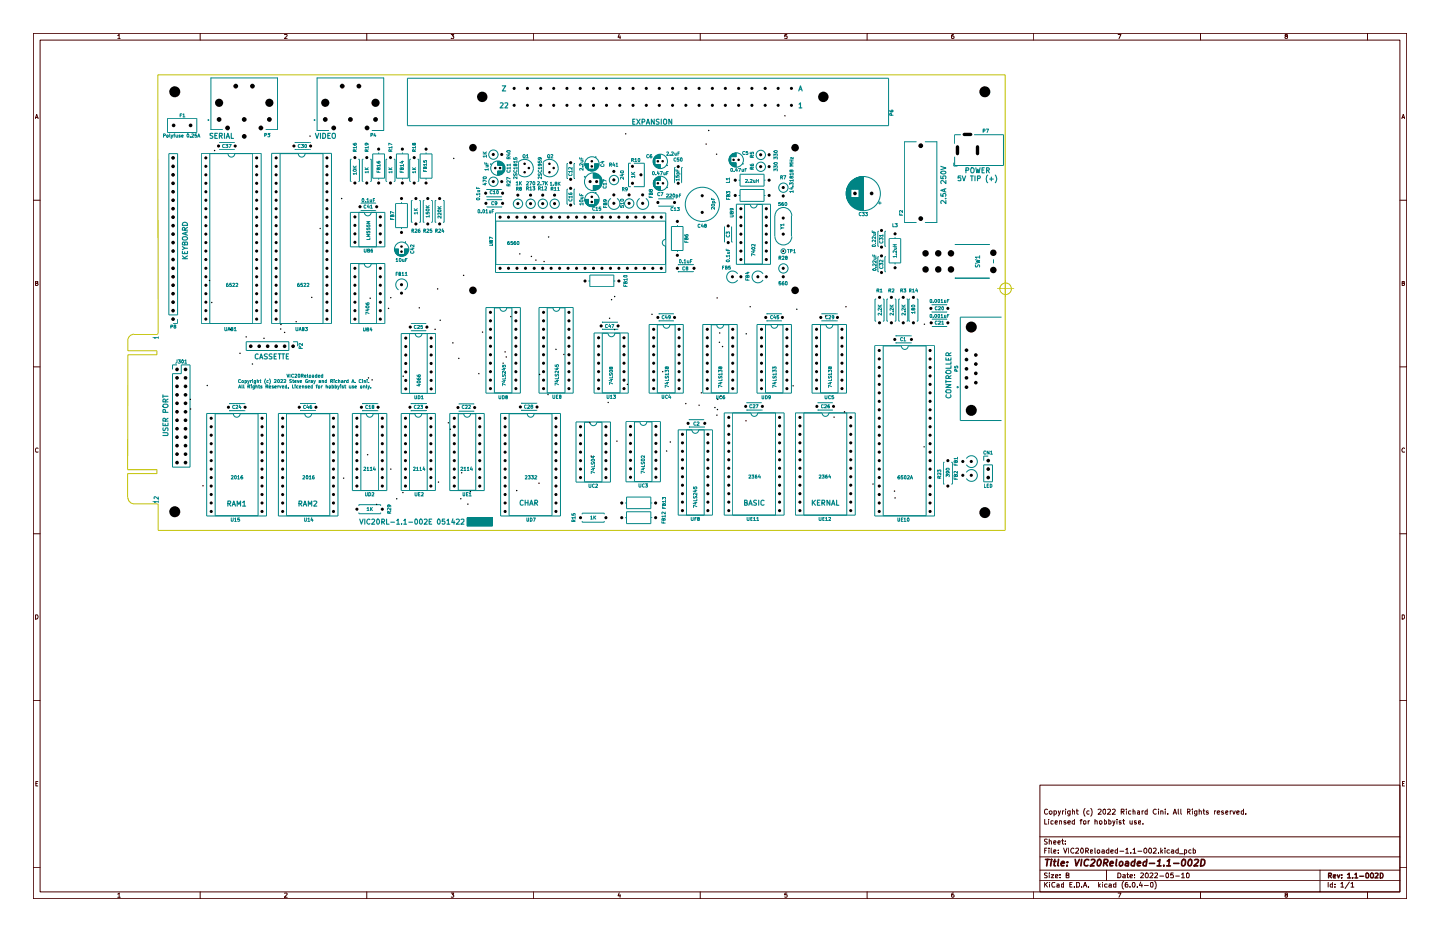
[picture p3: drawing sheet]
<svg xmlns="http://www.w3.org/2000/svg" width="432mm" height="279mm" viewBox="0 0 432 279" stroke-linecap="round" stroke-linejoin="round" font-family="sans-serif">
<g fill="none" stroke="#480000" stroke-width=".3">
<path d="M10 10h411.8v259.4h-411.8zM12 12h407.8v255.4h-407.8zM35.3 10.7l.4-.4v1.3M35.3 11.6h.8M60 10v2M85.3 10.4l.6-.1 .2 .4-.8 .9h.8M110 10v2M135.3 10.3h.8l-.5 .5 .5 .2-.1 .5-.7-.1M160 10v2M185.7 10.2l-.4 1h.8M185.9 10.8v.8M210 10v2"/>
<path d="M236 10.3h-.6l-.1 .6 .7-.1v.7l-.7-.1M260 10v2M285.9 10.3l-.4 .1-.2 .9 .3 .3 .5-.3-.3-.5-.5 .2M310 10v2M335.3 10.3h.8l-.6 1.3M360 10v2M385.6 10.8l-.3-.2 .2-.3 .6 .2-.8 .6 .3 .5 .5-.3-.3-.5M410 10v2M10.6 35.6l.4-1.3 .4 1.3M10.7 35.2h.6M420.4 35.6l.4-1.3 .4 1.3M420.5 35.2h.6"/>
<path d="M10 60h2M419.8 60h2M10.7 84.9h.4l.2-.4-.6-.2v1.3h.5l.2-.4-.3-.3M420.5 84.9l.5-.1v-.5h-.5v1.3h.5l.2-.4-.3-.3M10 110h2M419.8 110h2M11.4 134.5a.63 .63 0 0 0-.9 .2 .63 .63 0 0 0 .3 .9l.6-.1M421.2 134.5a.63 .63 0 0 0-.9 .2 .63 .63 0 0 0 .3 .9l.6-.1M10 160h2M419.8 160h2M10.7 184.3h.5a.72 .72 0 0 1 .2 .8 .72 .72 0 0 1-.7 .5zM420.5 184.3h.5a.72 .72 0 0 1 .2 .8 .72 .72 0 0 1-.7 .5z"/>
<path d="M10 210h2M419.8 210h2M10.8 234.9h.4M11.3 234.3h-.5v1.3h.5M311.8 235.4h108v32h-108zM420.5 234.9h.5M421.1 234.3h-.6v1.3h.6M311.8 256.9h108M311.8 250.9h108M313.3 245.6v1.5h.6M313.3 255h.4M313.9 254.3h-.6v1.5"/>
<path d="M314 251.6h-.7a.61 .61 0 0 0 0 .7 .61 .61 0 0 0 .6 .2v.5h-.7M314.1 242.7h-.1a.67 .67 0 0 0-.8 .6 .67 .67 0 0 0 .9 .6M314.5 245.6v.1M314.5 246v1.1M314.5 254.3v.1M314.5 254.8v1M314.6 252.2l.6-.1 .1 1M314.6 243.3l.4-.2 .3 .1 .1 .7-.6 .1zM314.6 251.5v1.6M315.2 254.3v1.2l.3 .3M315.8 246.1l-.7 .1v.8h.7M316 255.3l.7-.2-.2-.3h-.5v.9h.6"/>
<path d="M316 252.6l.7-.1-.2-.4h-.5v.9h.6M316.1 243.2l.4-.1 .3 .2-.1 .7h-.6M316.1 243.1v1.5M316.4 246.5h.7l-.2-.5-.4 .1-.1 .8 .6 .1M317.2 252.6l.7-.1-.1-.4h-.5l-.1 .8 .6 .1M317.3 255.6v.2M317.3 254.8v.2M317.3 243.1l.4 1M317.8 246.2l.5-.1v1M317.8 246v1.1M318 243.1l-.7 1.5M318.3 252.1h.6"/>
<path d="M318.6 251.5v1.4l.3 .2M318.6 243.1v1M318.9 254.3l.5 1.5 .6-1.5M319 243.1l-.4 .2M319.4 252.9v.2M319.4 252.1v.2M319.5 242.6v.1M319.5 243.1v1M319.6 246.1l-.4-.1-.2 .4 .6 .2 .1 .3-.7 .1M320.2 246.5h.8l-.1-.4-.4-.1-.3 .3v.6l.7 .1M320.5 254.3v1.5M320.9 243.1v1.2l-.4 .3-.3-.1"/>
<path d="M320.9 243.2l-.4-.1-.4 .2 .2 .7h.6M321.6 243.2h.6v.9M321.6 242.6v1.5M322 254.4a.66 .66 0 0 0-.9 .6 .66 .66 0 0 0 .9 .6M322.2 246.1l-.4-.1-.3 .4 .1 .6h.6M322.2 245.6v1.5M322.6 254.4l.6-.1 .2 .4-.9 1.1h.9M322.7 243.1h.6M322.9 242.6v1.2l.4 .3M323.8 246h.6M324.4 254.3a.82 .82 0 0 1 .5 .7 .82 .82 0 0 1-.5 .8l-.4-.6zM324.4 245.6l-.3 .2v1.3"/>
<path d="M325 246.2l.1-.2 .5 .2v.8h-.6zM325.4 242.4a1.71 1.71 0 0 0 0 2.3M325.5 255.1l.8-.2-.1-.6h-.7v1.5M325.9 255.1l.5 .7M326.3 246v1.1M326.6 243.2l-.5-.1-.2 .2 .1 .6 .6 .1M326.7 246l-.4 .4M327 255.3l.7-.2-.1-.3h-.6v.9h.6M327.1 242.4a1.71 1.71 0 0 1 0 2.3M328.3 254.3v1.4l.2 .1M328.3 246.2l.6-.1 .1 1M328.3 245.6v1.5"/>
<path d="M329.1 254.9l.6-.1v.9l-.4 .1-.3-.3zM329.3 242.7l.6-.1 .3 .2-.1 .4-.8 .9h.9M329.8 246.1l.6 .1v.8h-.7zM330.5 254.8h.5l.1 1M330.8 242.8l.3-.2 .5 .2v1l-.4 .3-.5-.6zM331.1 255.1l-.7 .3 .2 .4 .5-.1M331.1 246.1l.5-.1 .2 .4-.1 .6h-.6M331.1 245.6v1.5M332.1 242.7l.6-.1 .3 .4-.9 1.1h.9M332.5 254.8h-.5l-.3 .3 .3 .7 .5-.1M332.5 246.1l.4-.1 .3 .4-.1 .6h-.6M332.5 245.6v1.5"/>
<path d="M332.5 254.3v1.5M333.1 255.3l.7-.2v-.3h-.5l-.2 .2 .1 .7h.6M333.6 242.7l.6-.1 .2 .4-.9 1.1h.9M333.7 246l.3 1.1M334.3 246l-.6 1.6M334.9 245.6v.1M334.9 246v1.1M335.1 254.8h-.4l-.4 .3 .2 .6h.6M335.1 254.3v1.5M335.8 255.2h1.2M336.1 246.1h-.5v.4h.4l.2 .4-.6 .1M336.2 243.3h.8l.1-.6-.9-.1v1.5"/>
<path d="M336.5 243.3l.6 .8M336.6 246h.6M336.9 245.6v1.3l.3 .2M337.6 254.7l.4-.4v1.5M337.6 255.8h.8M337.7 242.6v.1M337.7 243.1v1M338.8 246v.9l.7 .1M339.1 255.6v.2M339.1 243.2h-.7v.7l.7 .1M339.5 246v1.1M339.8 254.7l.4-.4v1.5"/>
<path d="M339.8 243.2h.5l.1 .9M339.8 255.8h.8M339.8 242.6v1.5M340.7 246.1h-.5v.4h.4l.2 .4-.6 .1M341.1 243.2h.5l.1 .9M341.2 255.2h1.2M341.4 246.5h.7v-.4l-.5-.1-.2 .3v.6l.7 .1M341.7 243.4l-.5 .1-.2 .3 .2 .3 .5-.1M342.5 243.1v1M342.7 247v.1M342.9 243.1l-.4 .2M343.2 254.4l.2-.1a.74 .74 0 0 1 .5 .7 .74 .74 0 0 1-.7 .7l-.2-.5z"/>
<path d="M344 243.2l-.4-.1-.3 .2 .1 .7h.6M344 242.6v1.5M344.8 254.3l.5 .3v.9l-.4 .3a.88 .88 0 0 1-.1-1.5zM345.9 254.4l.6-.1 .2 .4-.9 1.1h.9M346.7 242.7h-.1a.67 .67 0 0 0-.8 .6 .67 .67 0 0 0 .9 .6M347.4 255.6v.2M347.4 242.6v.1M347.4 243.1v1M348.1 243.2h.6v.9M348.1 243.1v1M348.1 254.3v1.5M348.2 255.2l.5 .6"/>
<path d="M348.7 254.8l-.6 .6M349.3 254.3v.1M349.3 254.8v1M349.4 242.6v.1M349.4 243.1v1M350.2 243.9v.2M350.7 254.8h-.4l-.4 .3 .2 .6h.6M351.3 254.8h.6l.1 1M351.8 244.1l.5-1.5 .5 1.5M352 255.1l-.8 .3 .3 .4 .5-.1M352 243.7h.6M353.3 254.8h-.4l-.3 .3 .1 .6h.6"/>
<path d="M353.3 242.6l.2 1.5M353.3 254.3v1.5M353.7 255.9h1.1M354.1 242.6v1.2l.2 .3M355.2 254.8h.4l.3 .3-.1 .6h-.6M355.2 254.8v1.5M356 243.3h.7l.2-.5-.3-.2h-.6v1.5M356.4 243.3l.5 .8M357.1 254.8h-.4l-.3 .3 .3 .7 .4-.1M357.5 242.6v.1M357.5 243.1v1M357.8 254.8l.7 .1v.7l-.7 .1"/>
<path d="M357.8 254.3v1.5M358.9 243.1v1.2l-.3 .3-.4-.1M358.9 243.2l-.4-.1-.4 .2 .2 .7h.6M359.6 243.2h.6l.1 .9M359.6 242.6v1.5M360.8 243.1h.5M360.9 242.6v1.2l.4 .3M362.3 243.2l-.4-.1-.2 .2 .7 .5-.1 .2h-.6M364.2 243.1v1M364.6 243.1l-.4 .2M365 243.6l.8-.2-.1-.2-.4-.1-.3 .2 .1 .7h.6M366.9 243.2l-.4-.1-.2 .2 .6 .5v.2h-.6"/>
<path d="M367.5 243.6l.7-.2-.2-.3-.4 .1-.1 .6 .2 .3 .4-.1M368.9 243.1v1M369.3 243.1l-.4 .2M369.7 243.1l.3 1 .4-1M370.8 243.6l.8-.2-.1-.2-.4-.1-.3 .2 .1 .7h.6M372.9 243.2h-.7v.7l.7 .1M372.9 242.6v1.5M373.5 243.9v.2M10 260h2M35.3 268.1l.4-.4v1.3M35.3 269h.8M60 267.4v2"/>
<path d="M85.3 267.8l.6-.1 .2 .4-.8 .9h.8M110 267.4v2M135.3 267.7h.8l-.5 .5 .5 .2-.1 .5h-.7M160 267.4v2M185.7 267.6l-.4 1h.8M185.9 268.1v.9M210 267.4v2M236 267.7h-.6l-.1 .6 .7-.1v.7h-.7M260 267.4v2M285.9 267.7l-.4 .1-.2 .9 .3 .3 .4-.1-.1-.7-.6 .2M310 267.4v2M311.8 263.9h108"/>
<path d="M311.8 260.9h108M313.3 264.5v1.4M313.4 265.1l.7 .8M314 261.8h-.7v.5l.6 .3 .1 .3-.1 .2h-.7M314.1 264.5l-.8 .8M314.6 261.7v.1M314.6 262.2v.9M314.7 264.5v.1M314.7 265v.9M315.2 262.2h.8l-.8 .9h.8M316.3 264.6a.76 .76 0 0 0-1 .3 .76 .76 0 0 0 .3 1h.7M316.5 262.7l.7-.1v-.4l-.7 .2 .1 .7h.6"/>
<path d="M316.9 265.1l.7 .1v.7h-.7v-.4l.7-.2M317.8 263.1h.1M317.8 262.2v.2M318.9 264.5v1.4h-.6v-.8h.6M319.7 262.4l.7-.1 .1-.5-.8-.1v1.4h.8v-.5l-.3-.2M320.8 265.2h.5M321.5 264.5h-.7v1.4h.7M322.2 265.9h.1M322.8 264.5a.79 .79 0 0 1 .9 .5 .79 .79 0 0 1-.3 .9h-.6zM324.4 265.9h.1M324.9 265.9l.5-1.4 .5 1.4M325 265.5h.7"/>
<path d="M326.4 265.9h.1M329.4 264.5v1.4M329.5 265.4l.4 .5M329.9 265l-.5 .5M330.6 264.5v.1M330.6 265v.9M331.8 260.9v3M332 265.1l-.4-.1-.4 .3 .2 .6h.6M332.6 265.1l.6 .1v.7h-.6v-.4l.6-.2M334.6 264.5v1.4h-.6l-.1-.8h.7M335.2 261.7a.79 .79 0 0 1 .9 .5 .79 .79 0 0 1-.3 .9h-.6zM335.3 267.7h.8l-.6 1.3"/>
<path d="M336.7 262.2l.7 .2v.7h-.7v-.4l.7-.1M336.9 264.2l-.1 .1a1.77 1.77 0 0 0 .1 2.2M337.9 262.2h.5M338.1 261.7v1.3l.3 .1M338.1 264.5l-.5 .1-.2 1.1 .1 .2h.7l-.1-.8h-.6l-.1 .2M338.8 262.7l.8-.1-.1-.4-.7 .2 .1 .7h.6M338.8 265.9h.1M339.7 264.6l.2-.1a.94 .94 0 0 1 .3 1.4h-.4l-.2-.2zM340.2 263.1h.1M340.2 262.2v.2M341 265.9h.1M342.1 261.8h.7l.1 .3-.9 1h.9"/>
<path d="M342.1 264.4l-.5 1.1h1M342.4 265v.9M343.2 265.4h1.1M343.6 261.8l.3-.1a.75 .75 0 0 1 .4 .8 .75 .75 0 0 1-.6 .6l-.3-.5zM344.8 261.8h.9v.5l-.9 .8h.9M345.1 264.6l.2-.1a.83 .83 0 0 1 .6 .6 .83 .83 0 0 1-.3 .8h-.4l-.2-.2zM346.3 261.8l.6-.1 .2 .4-.9 1h.9M346.3 264.2l.1 .1a1.77 1.77 0 0 1-.1 2.2M347.8 262.6h1.1M349.8 261.8l.1-.1a.9 .9 0 0 1 .4 1.4h-.5l-.1-.2zM351.8 261.7h-.7l-.1 .7 .6-.2 .3 .4-.1 .5h-.8M352.6 262.6h1.1"/>
<path d="M354.3 262.1l.5-.4v1.4M354.3 263.1h.9M355.9 261.8l.3-.1a.75 .75 0 0 1 .4 .8 .75 .75 0 0 1-.7 .6l-.1-.2zM360 267.4v2M385.6 268.2l-.2-.4 .5-.1 .1 .4-.7 .4 .3 .5 .5-.3-.3-.5M395.8 260.9v6.5M398.3 264.5v1.4M399.6 264.5v1.4h-.6l-.1-.8h.7M400.3 265.9h.1M400.3 265.1v.1M402.1 264.9l.4-.4v1.4M402.1 265.9h.8"/>
<path d="M404.6 264.4l-1.2 2M405.1 264.9l.5-.4v1.4M405.1 265.9h.9M410 267.4v2M419.8 260h2"/>
</g>
<g fill="none" stroke="#480000" stroke-width=".42">
<path d="M398.4 262.5h.6l.2-.2v-.5l-.8-.1v1.5M398.7 262.5l.5 .7M399.8 262.8l.7-.2-.1-.3-.6 .1 .1 .8h.5M401 262.3l.4 .9 .4-.9M402.3 263.1v.1M402.3 262.3v.1M404.1 262.2l.5-.5v1.5M404.1 263.2h.9M405.6 263.1v.1M406.3 262.2l.4-.5v1.5M406.3 263.2h.8M407.7 262.7h1.2"/>
<path d="M409.7 261.8l.3-.1a.75 .75 0 0 1 .4 .9 .75 .75 0 0 1-.7 .6l-.1-.3zM411.1 261.8l.3-.1a.75 .75 0 0 1 .5 .9 .75 .75 0 0 1-.7 .6l-.3-.5zM412.4 261.8h.8v.5l-.9 .9h.9M413.9 261.7a.81 .81 0 0 1 .8 .5 .81 .81 0 0 1-.2 1h-.6z"/>
</g>
<g fill="none" stroke="#480000" stroke-width=".51">
<path d="M313.5 257.6h1.1M314.1 257.6l-.2 2M315.2 258.2l-.2 1.4M315.3 257.6v.2M315.9 258.2h.8M316.3 257.6l-.2 1.7 .4 .3M317.4 257.6l-.2 1.7 .2 .3M318.2 258.9l1-.2-.3-.5-.6 .2-.1 .9 .2 .3 .6-.1M320 259.4v.2M320.1 258.4l-.1 .2M322.4 257.6l.3 2 1-2M324.4 257.6l-.3 2"/>
<path d="M326.5 257.8l-.9-.1a1.09 1.09 0 0 0 0 1.9l.6-.2M327.2 257.8l.8-.2 .3 .5-1.4 1.5h1.2M329.3 257.8l.5-.2a1.14 1.14 0 0 1-.4 2l-.4-.4zM331 258.7l1-.1 .2-.4-.1-.4-1-.2-.2 2M331.5 258.7l.6 .9M332.9 258.9l.9-.2-.2-.5-.6 .2-.2 .9 .3 .3 .6-.1M334.9 257.6l-.3 1.7 .3 .3M335.8 258.5l.3-.3 .5 .3-.1 .9-.3 .2-.5-.2zM337.6 258.4l.2-.2 .5 .2v1.2M338.4 258.7l-.7 .1-.3 .4 .3 .4 .6-.1M340.3 258.4l-.6-.2-.4 .5v.7l.8 .1M340.4 257.6l-.3 2"/>
<path d="M341 258.9l1.1-.2-.3-.5-.6 .2-.2 .9 .3 .3 .6-.1M343.8 258.4a.6 .6 0 0 0-1 .3v.7l.9 .1M343.9 257.6l-.2 2M344.7 258.8h1.5M347 259.6h1.1M347.1 258.1l.7-.5-.2 2M349 259.4v.2M349.8 259.6h1.1M350 258.1l.7-.5-.3 2M352 258.8h1.5M354.5 258l.4-.4 .5 .2-.1 1.4-.4 .4-.6-.4zM356.5 257.8l.5-.2 .4 .4v.8l-.3 .6-.3 .2-.4-.2-.2-.6z"/>
<path d="M358.2 257.8l.9-.2 .3 .4-.2 .5-1.2 1.1h1.2M360.3 257.6l.7 .1 .3 .4a1.19 1.19 0 0 1-.8 1.5h-.5z"/>
</g>
<g fill="none" stroke="#c2c200" stroke-width=".3">
<path d="M299 86.6h5.1M301.5 84v5M38.3 102.1a1.91 1.91 0 0 1 1.9-1.9h7l.2-.2-.1-77.6h254.1v136.6h-254v-7.8M38.4 102.1v3.1h8.7v1.1h-8.7l-.1 34.5h8.8v1.2h-8.8v7.1M38.4 149.1a1.91 1.91 0 0 0 1.9 1.9M40.2 151l7.1 .1 .1 .2"/>
<circle cx="301.5" cy="86.6" r="1.74"/>
</g>
<g fill="none" stroke="#008484" stroke-width=".3">
<path d="M122.2 23.5h144.2v14.2h-144.2M266.8 33.1l.2 .4h.7v-.5l-.5 .1 .2 .4M267.3 34.5v-.5h-.3l-.2 .5h1M294.8 39.3l.5-.1-.1-.5h-.4v1M295.7 38.7h.7l-.4 1M175.3 52.7v.6M176.1 50.8h2.6M176.1 50.7h2.7M177.9 55.5v1.6M178 55.5v1.6M178.1 51.9v1.5M178.1 55.5v1.6"/>
<path d="M178.2 49.8h1.2M178.2 49.6h1.3M178.2 49.9h1.2M178.2 49.7h1.2M178.2 50.5h.8M178.2 50.6h.7M178.2 50.3h1M178.2 50.1h1M178.2 50.2h1M178.2 50.5h.9M178.2 50.4h1M178.2 50h1.1"/>
<path d="M178.2 49.3h1.3M178.2 49.4h1.3M178.2 49.2h1.3M178.2 49.5h1.3M178.2 49.1h1.3M178.2 59.9h1.3M178.2 59.8h1.3M178.2 51.9v1.5M178.2 55.5v1.6M178.3 55.5v1.6M178.4 47.1h.4M178.4 57.7h.4"/>
<path d="M178.4 52v1.4M178.4 55.5v1.6M178.5 52v1.4M178.5 55.5v1.5M178.6 55.5v1.5M178.6 46.9v.3M178.6 52v1.4M178.6 57.6v.3M178.7 52.1v1.3M178.7 55.5v1.4M178.8 52.1v1.3M178.8 55.5v1.4"/>
<path d="M178.9 52.1v1.3M178.9 55.5v1.4M179 55.5v1.3M179.1 52.2v1.2M179.1 55.5v1.3M179.2 52.2v1.2M179.2 55.5v1.2M179.3 52.3v1.1M179.3 55.5v1.1M179.4 52.3v1.1M179.4 55.5v1.1M179.5 52.4v1"/>
<path d="M179.5 55.5v1.1M179.6 52.5v.9M179.6 55.5v1M179.7 52.6v.8M179.7 55.5v.9M179.8 52.7v.7M179.8 55.5v.8M179.9 52.8v3.3M180 52.9v3.1M180.1 53v3M180.2 53.2v2.6M180.3 49.3a.48 .48 0 0 0 .1 .7 .48 .48 0 0 0 .7-.3l-.1-.4"/>
<path d="M180.3 53.3v2.3M180.3 53.5v2M180.4 48.4h.7M180.4 53.7v1.6M180.5 53.9v1.1M180.8 48.3v.6l-.7-.2M180.9 55.8l.1 .6h.6l.1-.6M181.4 59.9l.1 .5-.4 .1-.2-.2 .2-.4 .8 .1v.4M181.8 55.1h-1l.3 .4M181.8 54.3l-1-.5v.7M181.8 54.9v.6M182.8 49.4h.5l.1-.4-.6-.1v1"/>
<path d="M183 49.4l.4 .5M183.2 59.5a1.77 1.77 0 0 0-.4 2.7 1.77 1.77 0 0 0 2.7 0 1.77 1.77 0 0 0-.5-2.7M184 48.8l-.3 .7h.7M184.1 52.5v.1M184.2 49.2v.7M184.7 49.1l.3-.2v1M184.7 49.9h.6M186 59.9l.6-.2 .4 .3-.1 .3h-.7zM186.1 51.3l.8-.1 .1 .3a.47 .47 0 0 1-.5 .3 .47 .47 0 0 1-.4-.4zM186.4 52.2h.6M186.6 56.7h.4l.2-.3-.6-.2v1M186.7 52.2v.5l-.8-.2"/>
<path d="M186.9 56.7l.3 .5M187 53.1v.7l-.7-.7-.3 .2 .1 .4M188.1 56.6l-.5 .2-.1-.4 .2-.2 .4 .2-.1 .7-.4 .1M188.6 59.5v.1M189.1 48.9h-.6v7.1h.6M189.3 52.2h1M189.3 51.6l.6 .6M189.4 48l.5-.1v-.4h-.5v.9M189.7 48l.3 .4M190.1 48.9h3.1v7.1h-3.1M190.3 47.8l.4-.3v.9M190.3 52.9h-1l.3 .4"/>
<path d="M190.3 48.4h.6M190.3 52.7v.6M190.3 51.6l-.6 .5M191.4 47.5l.5 .2-.1 .7-.5-.1zM191.8 59.5a1.77 1.77 0 0 0-.4 2.7 1.77 1.77 0 0 0 2.7 0 1.77 1.77 0 0 0-.4-2.7M194.6 46.4a.47 .47 0 0 0-.7 .4 .47 .47 0 0 0 .7 .4M194.6 58.8v.4h1.1M195.1 57l.1-.2 .5 .2-.2 .4-.4-.2v-.3l-.5 .1 .2 .4 .3-.2M195.2 58l.1-.3 .4 .3v.3h-1.1l.2-.5 .4 .2v.3M195.2 58.8v.4M195.4 46.3l-.3 .1-.2 .8 .2 .1 .4-.1-.1-.5-.5 .2M195.7 51.6v-.1a.43 .43 0 0 1 .6 .4 .43 .43 0 0 1-.6 .4z"/>
<path d="M195.9 47.8v1.1M195.9 54.6v.8M196 47.6v1.6M196 54.2v1.6M196.1 47.4v2M196.1 54v2M196.2 47.3v2.1M196.2 53.9v2.1M196.3 47.2v2.4M196.3 53.8v2.4M196.3 47.1v2.6M196.3 53.7v2.6"/>
<path d="M196.4 47v.6M196.4 49.2v.6M196.4 53.6v2.8M196.5 46.9v.7M196.5 49.2v.7M196.5 53.5v.7M196.5 55.8v.7M196.6 46.8v.8M196.6 49.2v.8M196.6 53.4v.8M196.6 55.8v.8M196.7 52.3v.1"/>
<path d="M196.7 46.7v.9M196.7 49.2v.8M196.7 53.3v.9M196.7 55.8v.8M196.8 46.7v.9M196.8 49.2v.9M196.8 53.3v.9M196.8 55.8v.9M196.9 46.6v1M196.9 49.2v1M196.9 53.2v1M196.9 55.8v1"/>
<path d="M197 46.5v1.1M197 49.2v1.1M197 53.2v1M197 55.8v1M197.1 46.5v1.1M197.1 49.2v1.1M197.1 53.1v1.1M197.1 55.8v1.1M197.2 46.5v1.1M197.2 49.2v1.1M197.2 53.1v1.1M197.2 55.8v1.1"/>
<path d="M197.3 51.3l-.2 .8h.6M197.3 46.4v1.2M197.3 49.2v1.2M197.3 53v1.2M197.3 55.8v1.2M197.4 46.4v1.2M197.4 49.2v1.2M197.4 53v1.2M197.4 55.8v1.2M197.4 59.7h4.6M197.5 46.3v1.3M197.5 49.2v1.3"/>
<path d="M197.5 51.7v.7M197.5 52.9v1.3M197.5 55.8v1.3M197.6 46.3v1.3M197.6 49.2v1.3M197.6 52.9v1.3M197.6 55.8v1.3M197.7 46.3v1.3M197.7 49.2v1.3M197.7 52.9v1.3M197.7 55.8v1.3M197.8 46.3v1.3"/>
<path d="M197.8 49.2v1.3M197.8 52.9v1.3M197.8 55.8v1.3M197.9 57.8a.48 .48 0 0 0-.8 .2 .48 .48 0 0 0 .3 .7l.5-.1M197.9 46.3v1.3M197.9 49.2v1.3M197.9 52.9v1.3M197.9 55.8v1.3M198 51.4h.6l-.4 1M198 46.3v1.3M198 49.2v1.3M198 52.9v1.3"/>
<path d="M198 55.8v1.3M198.2 57.7h.6l-.4 1M199.1 51.7v.6h.4M199.5 51.7v.7M199.8 49.6h.4M199.9 45.6l.6 .1-.6 .9h.6M199.9 58.3l.4-.1 .2 .2-.7 .7h.7M199.9 56.2h.3M199.9 51.9h.3M200.1 49.4v.4M200.1 56v.4M200.4 51.4h-.5v1"/>
<path d="M200.8 58.3l.5-.1 .1 .2-.7 .7h.7M200.9 46.5v.1M201.3 45.6l.6 .1-.6 .9h.6M201.8 58.3l.1-.1a.43 .43 0 0 1 .5 .4 .43 .43 0 0 1-.6 .4zM202.3 54.8h.1M202.3 50.2h.1M202.3 50.2v4.6M202.4 45.9v.5l.4 .1M202.7 47.4l-.3-.1-.3 .3v.5l.3 .2h.3M202.7 52.7v.5h.4v-.5l.4-.1v.6M202.7 50.8v.5h.9M202.8 58.5l.2-.1 .3 .3-.1 .4h-.4"/>
<path d="M202.8 45.9v.7M202.8 58.4v1M202.9 52.2h1.1M203 52.2l.1-.5h.4l.1 .5M203.1 51v.3M203.3 46.1h.3M203.6 47.3h-.5l-.1 .5h.5l.1 .5h-.6M203.6 53.8h-.9l.2 .3M203.6 53.6v.5M203.7 45.6h-.4v1M203.7 58.6h.3M204.1 58.2h-.4v.9"/>
<path d="M204.2 47.3l.4 .2-.2 .8-.4-.1zM204.4 50.2h.1M204.4 54.8h.1M204.4 50.2v4.6M213.4 59.4v.5h.9M213.8 59.5v.4M217.8 59.3v.5h1.1M217.8 58v-.6l.5 .3 .1-.3h.4v.6M218.4 58.6v-.3l.5 .1v.5h-1.1l.1-.5h.4l.1 .5M218.4 59.4v.4M218.6 47.6v.7M218.7 47.2v1.4"/>
<path d="M218.8 54.2v.5h-1M218.8 53.6h-1l.2 .3M218.8 47.1v1.7M218.8 53.3v.6M218.9 46.9v2M218.9 46.7v2.3M219 46.7v2.5M219.1 50.6l.2-.1a.47 .47 0 0 1 .4 .4 .47 .47 0 0 1-.4 .5zM219.1 46.5v2.8M219.2 46.5v.6M219.2 48.8v.6M219.3 46.4v.7"/>
<path d="M219.3 48.8v.6M219.4 46.3v.8M219.4 48.8v.7M219.5 46.2v.9M219.5 48.8v.8M219.5 46.1v1M219.6 46.1v1M219.6 48.8v.9M219.7 46.1v1M219.7 48.8v1M219.8 46.1v1M219.8 48.8v1"/>
<path d="M219.9 46v1.1M219.9 48.8v1.1M220 46v1.1M220 48.8v1.1M220.1 51.3v.1M220.1 45.9v1.2M220.1 48.8v1.2M220.2 45.9v1.2M220.2 48.8v1.2M220.3 45.9v1.2M220.3 48.8v1.2M220.4 45.9v1.2"/>
<path d="M220.4 48.8v1.2M220.5 45.9v1.2M220.5 48.8v1.2M220.6 45.8v1.3M220.6 48.8v1.2M220.7 45.8v1.3M220.7 48.8v1.2M220.8 50.4l-.2 .7h.5M221 50.7v.7M221.4 50.5h.7l-.4 .9M221.5 54h.4M221.5 58.6h.4"/>
<path d="M221.9 52.2h7.2v3.6h-7.2zM221.9 56.8h7.2v3.6h-7.2zM222.5 50.7v.7l.4-.1M222.6 49.1h.4M222.8 48.9v.4M222.9 50.7v.7M223.4 45.5l-.5-.1-.2 .4 .2 .5 .5-.1M223.4 50.9h.3M223.5 53.8h.6v.4l-.6 .5h.6M223.9 50.5h-.5v.9M224.2 45.4h-.4l-.1 .4 .6 .1-.1 .4-.5-.1M224.5 54.6v.1"/>
<path d="M225 45.6v.5h.5v-.5l.5 .1-.1 .4M225 53.8h.5l.1 .1-.6 .8h.6M225 49.3l.2 .4h.7v-.5l-.5 .1 .2 .4M225.5 47.2v-.5h-.5v.5h1M225.5 50.7v-.5h-.5v.5h1M226 54v.6h.4M226 46.6l-.5 .3M226 50.1l-.5 .4M226.4 54v.7M226.9 53.8v.9M226.9 54.2h.6M227.5 53.8v.9"/>
<path d="M229.1 54h.4M229.1 58.6h.4M229.4 50h.1M229.4 46.4h.1M232.1 47.7v-.6l.4 .3 .1-.3h.4v.6M232.1 46.7v-.6l.4 .4 .1-.4h.4v.6M232.1 51.2v-.6l.4 .4 .1-.4h.4v.6M232.1 50.3v-.6l.4 .3 .1-.3h.4v.6M232.2 45.2h.8l.1 .4-.8 .1-.2-.2zM232.2 48.8h.8l.1 .3-.8 .2-.2-.3zM234.1 53.2h.4l.2-.4-.6-.1v1M234.4 53.2l.3 .5"/>
<path d="M234.9 57.7h.1M234.9 52.7h.7l-.4 1M236.8 55.4v-.6l.4 .3 .1-.3h.4v.6M236.8 48.6h1M236.8 48h1M237.2 56.3h.6M237.2 53.1l.2-.3 .4 .3-.1 .3h-.3l-.2-.5-.2-.1-.2 .5 .2 .1 .2-.1M237.2 51.1l.1-.1 .5 .1-.1 .5h-.3l-.2-.5-.3-.1 .1 .6 .2-.3M237.3 48v.6M237.5 56.1v.6l-.8-.1M237.7 55.8h.1M237.8 57.4h-1l.3 .3"/>
<path d="M237.8 54.1h-1l.3 .3M237.8 52.2h-1l.3 .3M237.8 49.1h-1l.7 .3-.7 .4h1M237.8 47.2v.5l-.6-.5v.5M237.8 51.9v.6M237.8 53.8v.6M237.8 57.1v.6M253.7 57.3v1.3M253.8 56.9v2.1M253.9 56.6v2.8M254 56.3v3.3M254.1 56.1v3.7"/>
<path d="M254.2 55.9v4.1M254.3 55.7v4.5M254.3 55.6v4.7M254.4 55.4v5.1M254.5 55.3v5.4M254.6 55.1v5.7M254.7 55v5.9M254.8 54.9v6.1M254.8 54.8v6.3M254.9 54.7v6.5M255 54.6v6.7M255.1 54.5v6.9"/>
<path d="M255.2 54.4v2.3M255.2 59.2v2.4M255.3 54.4v2.3M255.3 59.2v2.4M255.4 54.3v2.4M255.4 59.2v2.4M255.4 54.2v2.5M255.4 59.2v2.5M255.5 54.1v2.6M255.5 59.2v2.6M255.6 54v2.7M255.6 59.2v2.7"/>
<path d="M255.7 53.9v2.8M255.7 59.2v2.8M255.8 53.9v2.8M255.8 59.2v2.8M255.9 53.8v2.9M255.9 59.2v2.9M256 53.7v3M256 59.2v3M256.1 53.7v3M256.1 59.2v3M256.2 53.6v3.1M256.2 59.2v3.1"/>
<path d="M256.3 53.6v3.1M256.3 59.2v3.1M256.4 53.5v3.2M256.4 59.2v3.2M256.5 53.5v3.2M256.5 59.2v3.3M256.5 53.4v3.3M256.6 53.3v3.4M256.6 59.2v3.4M256.7 53.3v3.4M256.7 59.2v3.4M256.8 53.3v3.4"/>
<path d="M256.8 59.2v3.5M256.9 53.3v3.4M256.9 59.2v3.5M257 53.3v3.4M257 59.2v3.5M257 53.2v3.5M257.1 53.2v3.5M257.1 59.2v3.5M257.2 53.2v3.5M257.2 59.2v3.5M257.3 53.1v3.6M257.3 59.2v3.6"/>
<path d="M257.4 53.1v3.6M257.4 59.2v3.6M257.5 53.1v3.6M257.5 59.2v3.6M257.6 53v3.7M257.6 59.2v3.7M257.6 53v9.9M257.7 53v9.9M257.8 53v9.9M257.9 53v9.9M258 52.9v10.1M258.1 52.9v10.1"/>
<path d="M258.2 52.9v10.1M258.3 52.9v10.1M258.4 52.9v10.1M258.5 52.9v10.1M258.6 52.9v10.1M258.7 52.9v10.2M258.8 52.9v10.2M274.7 42.5h-3.4v24.2h3.4M277.5 42.5h3.4v24.2h-3.4M286 48.8v1h1.1M288.1 40.4h-1.8v2.7M292.1 40.4h8.8v9.2h-14.6v-2.6"/>
<path d="M143.5 62.8l.3 .2-.1 .8-.4-.1zM144.3 63.8h.1M144.9 62.8l.4 .2v.7l-.3 .1-.2-.1zM145.7 63.1l.3-.3v1M145.7 63.8h.6M146.7 63.2v.6h.5M146.8 73.1l.9 .1v.4l-.9 .1M147.2 63.2v.6M147.2 72.3l.1-.2h.4v.5h-.9v-.5h.4v.5M147.6 63.3h.3M147.7 71.5l-.9-.5v.7M148.1 62.8h-.5v1"/>
<path d="M148.6 63.8h51v17.9h-51zM152.7 72.4l-.5 .2v.6h.6l-.2-.5-.4 .2M153.7 72.4h-.5v.4l.6 .1-.1 .4-.5-.1M154.6 72.4h-.3l-.2 .4 .1 .5h.4l-.1-.6-.4 .2M155.2 72.4l.4 .2-.1 .7a.52 .52 0 0 1-.5-.3 .52 .52 0 0 1 .2-.6zM176.1 61.4h2.7M176.1 61.5h2.6M176.2 61.6h2.4M176.4 61.6h2.1M176.4 61.7h2M176.6 61.8h1.6M177 61.9h.8"/>
<path d="M178.2 60.9h1M178.2 60.6h1.1M178.2 60.7h1.1M178.2 60.5h1.2M178.2 61.3h.7M178.2 61.2h.8M178.2 60.2h1.3M178.2 60.1h1.3M178.2 60h1.3M178.2 60.3h1.3M178.2 60.4h1.2M178.2 61.1h.9"/>
<path d="M178.2 61h1M178.2 60.8h1M178.3 62.1h-.2l-.4 .2v.5l.4 .3 .2-.1M178.6 62.3l.4-.2v1M178.6 63.1h.6M180.2 62.1h-.5v.5h.5v.4h-.5M180.9 61.8v.4h1M181.4 61l.4-.2 .1 .6h-1l.2-.5 .3 .1v.4M181.4 61.9v.3M186 61.6v.5l.5 .1-.1-.5 .5-.1v.6M187 61h-1l.3 .2M187 60.7v.5"/>
<path d="M197.4 61.7h4.6M199.6 71.8v-5.5h-50.9v12.9h50.9v-5.5M199.6 71.8a1 1 0 0 0-1 1 1 1 0 0 0 1 1M201.3 67.9h3.5v7.2h-3.5zM201.8 62.3l-.5-.1-.1 .5 .1 .5 .5-.1M202.2 62.5l.2-.3v1M202.2 63.2h.6M203.1 62.2h.6l-.3 .4 .3 .1-.1 .5-.5-.1M203.1 67.5v.4M203.1 75.1v.4M203.3 79.3h.1M203.3 79.3h4.6"/>
<path d="M203.7 78l.1-.1a.43 .43 0 0 1 .5 .4 .43 .43 0 0 1-.5 .4zM204.7 78.7v.1M205.1 78.1l.3-.3v1M205.1 78.8h.6M205.3 72.2v.4h1M205.3 70.4v.3l.4 .2 .5-.1 .1-.4-.5-.1-.1 .1 .1 .5M205.7 71.5l.3-.3 .3 .3v.3h-1v-.4h.4v.4M205.7 72.3v.3M206.1 78.1v.6h.5M206.6 78.1v.7M207 78.3h.3M207.5 77.8h-.5v1"/>
<path d="M207.9 79.3h.1M209.9 67.3l-.4-.1-.2 .4 .2 .6 .4-.1M210.6 67.1l-.3 .7h.6M210.8 67.6v.6M211.4 67.6l-.1-.4h.5v.4l-.6 .2 .1 .4h.5l-.1-.6M213.4 61.4l.1-.2 .8 .2a.47 .47 0 0 1-.5 .4 .47 .47 0 0 1-.4-.4zM213.6 60.8h1M213.7 60.8l-.1-.3 .3-.2 .4 .1v.4M214.3 62.1v.6l-.7-.6-.2 .1v.5M217.1 79.8h-.4v.9M217.3 68h.1M217.3 72.6h.1"/>
<path d="M217.3 68v4.6M217.8 70.1v-.6l.4 .3 .1-.3h.4v.6M217.8 74.7v.4h1M217.8 70.4v.3l.2 .3h.5l.3-.3-.1-.3M217.8 78a.58 .58 0 0 1 1 .2l-.1 .2a.58 .58 0 0 1-.9-.3zM218.1 75.6h.7M218.3 74.8v.3M218.7 77.5h.1M218.7 75.6l-.1 .4h-.5M218.8 76.7h-1l.2 .3M218.8 76.5v.5M218.9 79.8h-.4l-.1 .4 .5-.1v.6l-.5-.1"/>
<path d="M218.9 64.4l1 .1v.4l-1 .1M219.4 63.7l.1-.3 .4 .1v.5h-1v-.5h.5v.5M219.4 62.5l.1 .5h-.5v-.5h.7l.2 .4M219.4 68h.1M219.4 72.6h.1M219.4 68v4.6M220.8 61.2h10.3v18h-10.3zM225 61.3h-1.7v17.9h5.3v-17.9h-1.7M225 61.3a1 1 0 0 0 1 1 1 1 0 0 0 1-1M225.5 74.3a.58 .58 0 0 1 .9 .2l-.1 .2a.58 .58 0 0 1-.9-.3zM225.7 75.2h.7M226.1 75.1v.6l-.8-.3"/>
<path d="M226.4 76.5l-1-.5v.7M226.4 73.2v.6l-.6-.6h-.3v.6M232.3 64.7v6.2M232.4 64.7a2.53 2.53 0 0 1 2.5-2.5 2.53 2.53 0 0 1 2.5 2.5M232.4 70.9a2.53 2.53 0 0 0 2.5 2.5 2.53 2.53 0 0 0 2.5-2.5M233.6 77.3h.5l.1-.3-.6-.2v1M233.8 77.3l.4 .5M234 60.7h-.5l-.1 .4h.6v.5h-.6M234 68l.5 .3-.5 .4M234.5 76.9h.6v.3l-.6 .6h.6M234.5 68.3h.5M234.9 60.7l-.5 .2v.7h.5v-.5l-.5 .1"/>
<path d="M235 67.4h-1l.3 .2M235 67.1v.5M235.4 60.9l.1-.2a.47 .47 0 0 1 .5 .5 .47 .47 0 0 1-.5 .4zM235.7 77.2l-.2-.3h.6l-.1 .3-.5 .1 .2 .5 .4-.1-.2-.5M236.1 74.8h.5M236.4 74.8v1M237 75.3h.5l.1-.4-.6-.1v1M237.3 64.7v6.2M238 75l.3-.2v1M238 75.8h.5M258.2 63.8l-.4-.1-.2 .2v.5l.4 .3 .2-.1M258.6 63.7h.6l-.4 .3 .4 .2v.4h-.6"/>
<path d="M259.5 63.7h.6l-.3 .3 .3 .2v.4h-.6M261.5 73.6l.9-.2 .2 .3-.9 .2zM261.5 69.2v.5h1.1M261.7 76.4v.4h1M261.9 70.1h.7M262 77.3h.7M262 69.3v.4M262.2 76.5v.3M262.5 73h.1M262.5 70.1v.4h-.6M262.6 72v.6l-.6-.6h-.4v.5M262.6 71v.6l-.8-.6-.3 .2 .1 .3"/>
<path d="M262.6 77.3v.4h-.6M262.7 79.1v.7l-.7-.7-.3 .1 .1 .5M262.7 78.1v.6l-.7-.6-.3 .2 .1 .4M263.2 73.8h.1M263.2 77h.1M263.2 69.3h.1M263.2 69.3v4.5M263.2 77v4.4M263.3 60.9h1M263.7 72v-.7l.5 .3v-.2l.4-.1 .1 .7M263.7 79.6v-.7l.5 .3v-.2l.4-.1 .1 .7M263.8 72.3a.45 .45 0 0 0 .4 .6 .45 .45 0 0 0 .5-.6"/>
<path d="M263.8 79.9a.45 .45 0 0 0 .4 .6 .45 .45 0 0 0 .5-.6M263.8 60.4v.9M264.8 70.6h-1.1l.3 .4M264.8 78v.6l-.8-.6-.3 .1 .1 .5M264.8 70.4v.6M265.3 73.8h.1M265.3 77h.1M265.3 69.3h.1M265.3 69.3v4.5M265.3 77v4.4M266.6 71.5h3.5v7.3h-3.5zM267.7 67.1v.9h.5"/>
<path d="M267.8 73.8h1M267.8 73.2h1M268.1 74.3h.7M268.3 73.2v.6M268.4 67.1h.7l-.4 .3 .4 .2-.1 .4-.6-.1M268.4 71.1v.4M268.4 78.8v.4M268.7 76.2h.1M268.7 74.3l-.1 .5h-.5M268.8 76.9h-1l.3 .2M268.8 75.2v.6l-.6-.6h-.3v.5M268.8 76.6v.5"/>
<path d="M269.7 64v.5h1M270.2 64.2v.3M270.7 63.1v.7l-.7-.7-.3 .1 .1 .5M286.3 73.3h.1M286.3 73.3h10.3M292.5 77.9l1.3 .3-1 .2 1 .2-1.3 .4M292.6 79.4v.7h.4l.4-.7 .4 .2-.1 .5M293.8 77.1h-1.3l.3 .3M293.8 76.7v.7M296.6 73.3h.1M297.9 77.9h.1M297.9 78.8h.1"/>
<path d="M297.9 77.9v.9M50.6 94.4h2.7M51.2 98l.5-.1 .1-.3-.6-.1v.9M52.3 97.9l-.1-.4h.5v.3l-.5 .2v.4h.5l-.1-.5M53.3 95.7v1.2h-1.4M60.4 97h17.9M62.9 96.9h12.9M67.4 98.1l.2 1 .4-.1v-.9M68.3 99.1l.4-1 .3 1M68.4 98.8h.4M69.3 98.6h.5v-.3l-.5-.2v1h.4l.1-.4-.2-.1M70.3 98.4l.2-.3v1"/>
<path d="M70.3 99.1h.6M88.7 98.1l.2 1 .4-.1v-.9M89.7 99.1l.3-1 .3 1M89.7 98.8h.5M90.7 98.6h.4l.1-.3-.5-.2v1h.3l.2-.4-.3-.1M91.5 98.1h.7l-.3 .5 .3 .1v.3l-.7 .1M176.4 84.2h.5M176.9 82.5h7.2v3.4h-7.2zM178.1 99.8h10.3v18.1h-10.3M180.5 98.7h.1M180.5 96.6h.1M180.5 98.7h4.6"/>
<path d="M180.5 96.6h4.6M182.1 97.4l-.4-.1-.2 .4 .2 .5 .4-.1M182.8 97.2l-.3 .7h.6M183 97.5v.7M183.5 97.3h.6l-.5 .9M184.1 84.2h.4M184.2 99.9h1.7v17.9h-5.3v-17.9h1.7a1 1 0 0 0 1 1 1 1 0 0 0 1-1M185.1 96.6h.1M185.1 98.7h.1M187 85.3v.6h1M187 82.7l.9-.2 .1 .3-.1 .3h-.7zM187.5 84.7l.2-.3 .3 .2v.4h-1l.1-.5h.4v.5"/>
<path d="M187.5 85.5v.4M188 83.7h-1l.3 .4M188 83.5v.6M194.6 97.3h10.3v20.6h-10.3zM197.5 96.2h.1M197.5 94.1h.1M197.5 96.2h4.5M197.5 94.1h4.5M198.8 97.4h-1.7v20.4h5.3v-20.4h-1.7M198.9 97.4a1 1 0 0 0 1 1 1 1 0 0 0 1-1M199.1 94.7l-.2-.1-.4 .2v.5l.4 .3 .2-.1M199.7 94.5l-.2 .7h.7"/>
<path d="M200 94.9v.7M201 95l-.4 .2-.1-.5h.5v.6l-.4 .3M202 94.1h.1M202 96.2h.1M203.3 81.4h.1M203.3 81.4h4.6M205.3 80.1l-.6 .1v.6l.6 .1M205.9 80.4l-.2-.3 .5-.1v.3l-.5 .2 .1 .4h.4l-.1-.5M207.9 81.4h.1M210.7 97.3h10.4v20.6h-10.4zM214.9 97.4h-1.6v20.4h5.2v-20.4h-1.6a1 1 0 0 1-1 1 1 1 0 0 1-1-1M216.7 80.2h.3"/>
<path d="M217.5 80.2h.4l.1-.4h-.5v.9h.5l.1-.4-.3-.1M221.2 82.1a1.77 1.77 0 0 0-2.7-.4 1.77 1.77 0 0 0 0 2.7 1.77 1.77 0 0 0 2.7-.5M223.6 83.5v.5h1M223.9 81.7h.7M224.1 82.8l.1-.3 .4 .2v.4h-1l.2-.6 .2 .1 .1 .5M224.1 83.7v.3M224.3 81.5v.6l-.8-.1M227 97.3h10.3v20.6h-10.3zM228.8 82.1a1.77 1.77 0 0 0-2.7-.4 1.77 1.77 0 0 0 0 2.7 1.77 1.77 0 0 0 2.7-.5M229.9 96.2h.1M229.9 94.1h.1M229.9 96.2h4.5"/>
<path d="M229.9 94.1h4.5M231.1 97.4h-1.6v20.4h5.3v-20.4h-1.6M231.2 97.4a1 1 0 0 0 1 1 1 1 0 0 0 1-1M231.6 94.7l-.2-.1-.3 .2v.5l.3 .3 .2-.1M232.2 94.5l-.2 .7h.7M232.5 94.9v.7M233.5 94.6h-.5v.5h.5v.4h-.5M234.1 84.4h-.5v.5l.5-.1 .1 .5h-.6M234.4 94.1h.1M234.4 96.2h.1M234.9 81.8v.1M235 84.4l-.3 .1-.2 .8 .2 .1 .4-.1-.1-.5-.5 .2"/>
<path d="M235.5 84.5l.6 .1v.7l-.3 .1a.58 .58 0 0 1-.3-.9zM243.5 97.3h10.3v20.6h-10.3zM246 97.4h1.7a1 1 0 0 0 1 1 1 1 0 0 0 1-1h1.6v20.4h-5.3zM246.4 94.1h.1M246.4 96.2h.1M246.4 96.2h4.5M246.4 94.1h4.5M248.2 94.7l-.3-.1-.3 .2v.5l.3 .3 .3-.1M248.5 94.7h.6v.3l-.6 .6h.6M250 95l-.4 .2-.1-.5h.5v.6l-.4 .3M250.9 96.2h.1M250.9 94.1h.1"/>
<path d="M261.8 80.6a.58 .58 0 0 1 .9 .3l-.1 .1a.58 .58 0 0 1-.9-.2zM262.6 80.1h.1M262.7 89.7h-.3v6.6h.3M263 87.1l.5-.1v-.4h-.5v.9M263.2 81.4h.1M263.2 87.1l.4 .4M263.3 92h1M263.3 91.4l.6 .6M263.9 86.9l.3-.3v.9M263.9 87.5h.6M264.2 93.5h.1M264.3 93.9v.6l-.7-.6-.3 .2 .1 .4"/>
<path d="M264.3 92.5v.5l-.7-.5-.3 .1 .1 .4M264.3 91.4l-.6 .5M264.8 89.7h.3v6.6h-.3M265.3 81.4h.1M266.3 89.7h-.4v6.6h.4M266.5 87.1h.5v-.5h-.5v.9M266.8 87.1l.3 .4M266.9 92h1M266.9 91.4l.6 .6M267.5 86.7h.6v.3l-.6 .5h.6M267.8 93.5h.1M267.9 93.9v.6l-.8-.6-.2 .2 .1 .4"/>
<path d="M267.9 92.5v.5l-.8-.5-.2 .1 .1 .4M267.9 91.4l-.6 .5M268.3 89.7h.3v6.6h-.3M269.8 89.7h-.3v6.6h.3M270.1 87.1h.4l.1-.5h-.5v.9M270.3 87.1l.4 .4M270.4 92h1M270.4 91.4l.6 .6M271 86.6h.6l-.3 .4h.3v.5h-.6M271.4 93.5h.1M271.4 93.9v.6l-.7-.6-.3 .2 .1 .4M271.4 92.5v.5l-.7-.5-.3 .1 .1 .4"/>
<path d="M271.4 91.4l-.6 .5M271.9 89.7h.3v6.6h-.3M272.7 87.1l.5-.1-.1-.4h-.4v.9M272.9 89.7h-.4v6.6h.4M272.9 87.1l.3 .4M273.3 91.7l.1-.1a.52 .52 0 0 1 .5-.2 .52 .52 0 0 1 .4 .5l-.7 .1zM273.6 86.9l.3-.3v.9M273.6 87.5h.6M273.8 92.6l.1-.1h.4l-.1 .5h-.3l-.3-.5-.3 .1 .2 .4 .3-.2M274.3 93.6h-1l.3 .4M274.3 93.4v.6M274.8 86.5l-.2 .7h.6"/>
<path d="M274.9 89.7h.4v6.6h-.4M275.1 86.9v.6M279 89.7l.4 .2-.1 .8-.4-.2zM279 94.2l.4 .2-.1 .8-.4-.2zM279.4 91.4h4.6M279.4 93.5h4.6M279.5 95.8h4.5M279.5 97.8h4.5M279.8 90.6v.1M279.8 95.1v.1M280.4 89.7l.4 .2-.1 .8a.52 .52 0 0 1-.5-.4 .52 .52 0 0 1 .2-.6zM280.4 94.2l.4 .2-.1 .8a.52 .52 0 0 1-.5-.4 .52 .52 0 0 1 .2-.6z"/>
<path d="M281 92l-.4-.1-.2 .5 .2 .5 .4-.1M281 96.4l-.4-.1-.2 .4 .2 .5 .4-.1M281.3 89.7l.5 .2-.1 .8-.4-.2zM281.3 94.2l.5 .2-.1 .8-.4-.2zM281.4 92l.5-.1 .1 .3-.7 .7h.7M281.4 96.4l.5-.1 .1 .2-.7 .7h.7M282.2 90l.2-.3v1M282.2 94.5l.2-.3v1M282.2 90.7h.6M282.2 95.2h.6M282.4 96.5l.3-.2v.9M282.4 97.2h.6"/>
<path d="M282.4 92l.1-.1a.43 .43 0 0 1 .5 .5 .43 .43 0 0 1-.6 .4zM283.2 90v.7l.4-.1M283.2 94.5v.7l.4-.1M283.6 90v.7M283.6 94.5v.7M284.1 90.2h.3M284.1 94.7h.3M284.6 89.7h-.5v1M284.6 94.2h-.5v1M286.3 83.4h.1M286.3 83.4h10.3M296.6 83.4h.1"/>
<path d="M300.3 95.1h-12.3v31h12.3M47.5 101.2h-1.3l.3 .4M47.5 100.9v.7M51.7 112h2.7v-2.6h2.6v30.6h-5.3zM53.1 107.9v.6l-.4 .4M53.1 109.4h-1.4v1.3M53.4 107.9h.7l-.3 .4h.2l.1 .4-.7 .1M54.5 107.9h.2a.47 .47 0 0 1 .4 .5 .47 .47 0 0 1-.5 .4zM55.4 108.1l.3-.2v1M55.4 108.9h.6M73.8 102.4h12.8v2.7h-12.8zM87.9 102.4h1.3v1.4"/>
<path d="M90.2 104.5v-.4l-.4-.2-.1 .6h1M90.7 103v.6l-.8-.6-.2 .1v.4M182 118.4v1l.2 .1 .4-.2v-.9M182.8 111.9v.6h.3l.3-.6 .3 .3-.1 .3M182.8 111.1a.58 .58 0 0 1 .9 .2l-.1 .2a.58 .58 0 0 1-.9-.2zM183 118.7l.3-.3v1.1M183 113.8h.7M183 119.5h.6M183.1 110.2l.1-.1 .5 .1-.1 .4-.3 .1-.2-.5-.3-.1v.5l.2 .1 .1-.3M183.4 113.7v.6l-.8-.3M183.7 115.1l-1-.5v.7M183.7 112.8v.5h-1"/>
<path d="M183.9 118.4h.7l-.4 .5h.3l.1 .4-.7 .1M198.5 118.4v1l.2 .1 .4-.1v-1M199.5 111.5v-.6l.4 .4v-.3l.4-.1 .1 .6M199.6 112.8v.6h.3l.3-.6 .3 .2-.1 .4M199.8 114.6h.7M199.9 110.2l.1-.2 .5 .2-.1 .3h-.4l-.1-.4-.3-.1v.5l.3-.2M200.2 118.5l-.4-.1-.3 .5 .3 .6 .4-.1M200.2 114.6v.5l-.8-.2M200.5 115.9l-1-.4v.7M200.5 113.7v.4h-1M200.5 112.2h-1l.2 .2M200.5 111.8v.6"/>
<path d="M200.7 118.4l-.2 .7h.7M201 118.8v.7M214.8 118.6l.1 .9h.4v-.9M215.5 111.5v-.6l.4 .4v-.3l.4-.1 .1 .6M215.6 112.8v.6h.3l.3-.6 .3 .2-.1 .4M215.8 114.6h.7M215.9 110.2l.1-.2 .5 .2-.1 .3h-.4l-.1-.4-.3-.1v.5l.3-.2M216.2 114.6v.5l-.8-.2M216.4 118.7l-.4-.1-.3 .4 .3 .5h.4M216.5 115.9l-1-.4v.7M216.5 113.7v.4h-1M216.5 112.2h-1l.2 .2"/>
<path d="M216.5 111.8v.6M217.3 118.6h-.4l-.2 .4 .1 .5h.5l-.1-.5-.5 .1M228.5 118.6l.1 .9h.4v-.9M229.5 118.6l.5 .1 .1 .4-.2 .4h-.4zM231.1 119l-.5 .2-.1-.6 .6 .2-.2 .7h-.4M231.7 111.5v-.6l.5 .4v-.3l.4-.1 .1 .6M231.7 110.6v-.6l.5 .3v-.3h.5v.6M231.8 112.8v.6h.4l.2-.6 .3 .2v.4M232.1 114.6h.6M232.4 114.6v.5l-.8-.2M232.7 115.9l-1-.4v.7M232.7 113.7v.4h-1"/>
<path d="M232.7 112.2h-1l.3 .2M232.7 111.8v.6M247.4 118.6l.1 .9h.4l.1-.9M248.4 112.8l.1 .6h.3l.3-.6 .2 .1v.5M248.4 111.5v-.6l.4 .4 .1-.4 .4 .1v.5M248.8 114.6h.5M248.8 110.2l.1-.2 .4 .1v.4l-.5-.1v-.4l-.4 .1 .1 .4 .3-.2M249 118.7l-.4-.1-.2 .4 .2 .5h.4M249.1 114.6v.5l-.8-.2M249.3 115.9l-.9-.4v.7M249.3 113.7v.4h-.9M249.3 112.2h-.9l.3 .2"/>
<path d="M249.3 111.8v.6M249.9 118.6h-.5v.4h.5l.1 .4-.6 .1M262.3 103.6h17.9v51.1h-17.9zM268.6 100.7h.1M268.6 102.8h.1M268.6 102.8h4.4M268.6 100.7h4.4M270.3 103.7h-5.5v50.9h12.9v-50.9h-5.4M270.3 103.8a1 1 0 0 0 1 1 1 1 0 0 0 1-1M270.7 101.3a.47 .47 0 0 0-.7 .4 .47 .47 0 0 0 .7 .4M271 101.4l.3-.2v1M271 102.2h.6"/>
<path d="M273 100.7h.1M273 102.8h.1M286.3 109.8v.5h.4l.1-.6 .4 .1-.1 .5M286.8 111.3l-.1-.6-.4 .1v.5h.9M287 115.8l.4 .3-.4 .2zM64.5 124v30.6M68.7 121h.1M68.7 123.1h.1M68.7 123.1h4.5M68.7 121h4.5M70.4 121.6l-.3-.1-.3 .3v.5l.3 .2 .3-.1M70.7 121.6h.6v.3l-.6 .6h.6"/>
<path d="M71.9 121.4l-.2 .8h.6M72 124h5.4M72.1 121.8v.7M73.2 123.1h.1M73.2 121h.1M90 123.1h.1M90 121h.1M91.6 121.6l-.2-.1-.4 .3v.5l.4 .2 .2-.1M92.2 121.4l-.3 .8h.7M92.5 121.8v.7M93.4 121.5l-.4 .3v.6h.5l-.1-.5-.4 .2M172.7 126.5h10.3v18h-10.3"/>
<path d="M178.9 126.6h1.6v17.8h-5.2M187.7 126.4h10.3v18h-10.3zM191.9 126.5h-1.7v17.9h5.3v-17.9h-1.6M191.9 126.5a1 1 0 0 0 1 1 1 1 0 0 0 1-1M192.3 137.8a.49 .49 0 0 1 .6-.3 .49 .49 0 0 1 .3 .6l-.5 .1zM192.4 138.5v.6h.3l.3-.6 .3 .2v.4M193.3 139.4v.5h-1M193.3 136.7v.5l-.5-.5-.5 .1 .1 .4M203.4 128.9h10.2v25.5h-10.2zM205.8 128.9v25.5M206.6 128h.1M206.6 125.9h4.5"/>
<path d="M206.6 128h4.5M207.5 128.9a1 1 0 0 0 1 1 1 1 0 0 0 1-1M208.7 126.6a.47 .47 0 0 0-.7 .4 .47 .47 0 0 0 .7 .4M209 126.6l.5-.1 .1 .2-.6 .8h.6M211.1 128h.1M211.2 128.9v25.5M217.2 123.8h17.9v30.6h-17.9zM219.7 123.8v30.6M223.9 122.9h.1M223.9 122.9h4.4M223.9 120.8h4.4M225.2 123.8a1 1 0 0 0 1 1 1 1 0 0 0 1-1"/>
<path d="M225.4 121.4l-.4-.1-.2 .5 .2 .5 .4-.1M225.8 121.4l.5-.1 .1 .3-.7 .7h.7M226.7 121.3h.6l-.4 1M228.3 122.9h.1M232.6 123.8v30.6M238.5 123.8h18v30.6h-18zM241 123.8v30.6M245.2 122.9h.1M245.2 122.9h4.5M245.2 120.8h4.5M246.5 123.8a1 1 0 0 0 1 1 1 1 0 0 0 1-1M246.9 121.4l-.6 .1v.6l.6 .1"/>
<path d="M247.2 121.4h.6v.4l-.6 .5h.6M248.7 121.3l-.5 .2v.7h.6v-.4h-.6M249.7 122.9h.1M253.9 123.8v30.6M283.2 138.6h-.3v6.5h.3M285.2 138.6h.4v6.5h-.4M286.1 139v.4h1M286.6 138.3l.2-.3 .3 .3v.3h-1l.2-.5 .3 .2v.3M286.6 139.1v.3M287.1 137.4h-1l.2 .3M287.1 137.1v.6M289.8 137.5a1.77 1.77 0 0 1 2.6-.5 1.77 1.77 0 0 1 0 2.7 1.77 1.77 0 0 1-2.6-.4"/>
<path d="M295 139.4h2.6v5h-2.6zM295.6 135.3l-.5-.1-.1 .4 .1 .5h.5M296.3 136.7h-1.3v1.4M296.6 135.2v.9l-.6-.9v.9M297 135.5l.3-.3v.9M297 136.1h.6M47.5 150.4h-1.3l.3 .3M47.5 148.9v.7l-1-.7-.3 .2 .2 .5M47.5 150.1v.6M140 155.2h7.7v2.5h-7.7zM171.4 154v.4l.6 .1-.1-.4 .6-.1-.1 .5M172 156.4v-.5l-.6 .1v.4h1.1"/>
<path d="M172.5 155.2h-1.1l.4 .2M172.5 155.9l-.5 .3M172.5 154.9v.5M174.6 154.2v-.4h6.6v.4M174.6 156.2v.3h6.6v-.3M176.6 145.1l.2 1 .4-.1v-.9M177.1 154.9l.3-.2v.9M177.1 155.6h.5M178.1 154.7v.9M178.2 145.2l-.2-.1-.4 .3v.5l.4 .2 .2-.1M178.2 155.1l.4 .5M178.6 145.2h.6v.3l-.6 .6h.6"/>
<path d="M178.6 154.7l-.5 .5M187.5 150.8h.4M187.5 155.2h.4M187.9 149h7.3v3.5h-7.3zM187.9 153.4h7.3v3.6h-7.3zM191.6 145l.2 1 .4-.1v-.9M192.6 140.4h.7M193 140.3v.6l-.7-.3M193.2 145.1l-.2-.1-.4 .3v.5l.4 .2h.2M193.3 141.6l-1-.4v.7M193.5 145h.6l-.3 .5h.3v.5h-.6M195.2 150.8h.4"/>
<path d="M195.2 155.2h.4M198.5 156.4v.4h1M198.6 151.9v.5h1M198.6 149.7v-.6l.4 .3 .1-.3h.4v.6M199 155.6l.1-.2 .4 .2v.4h-1v-.4l.4-.1 .1 .5M199 156.5v.3M199.1 151.2l.1-.2h.4v.6h-1l.1-.6 .4 .1v.5M199.1 152.1v.3M199.5 154.8h-1l.2 .2M199.5 153.5v.6l-.8-.6-.2 .2v.4M199.5 154.4v.6M199.6 150.3h-1l.3 .3"/>
<path d="M199.6 150v.6M207.3 155.1l.1 .9h.5v-.9M207.9 146v.5l.5 .1-.1-.5 .6-.1v.6M208 148.8v.6l.4-.2 .1-.4h.4v.6M208.3 150.6h.7M208.3 147h.7M208.4 155.5h.3M208.6 150.5v.6l-.7-.2M208.6 146.8v.7l-.7-.3M208.8 155.1h-.4v.9M209 151.9l-1.1-.4v.6M209 149.7v.4h-1.1"/>
<path d="M209 147.8v.7l-.8-.7-.3 .3 .1 .3M209.4 155.5l-.2-.4h.4l.1 .3-.5 .1v.5h.5l-.2-.5M224 155.1l.2 .9h.4v-.9M224.5 142.5l.5-.1 .1 .2-.6 .7h.6M225.1 155.5h.4M225.5 142.4h.6l-.4 .3 .4 .1v.5h-.6M225.6 155.1h-.5v.9h.5M226 155.4l.2-.3v.9M226 156h.6M226.9 155.4l.3-.3v.9M226.9 142.4l-.4 .2v.7h.5v-.5l-.5 .1M226.9 156h.6"/>
<path d="M227.7 142.3l-.3 .7h.6M227.9 142.7v.6M245.6 155.1l.2 .9h.4v-.9M245.6 142.5l.5-.1 .1 .2-.6 .7h.6M246.5 142.4h.6l-.3 .3 .3 .1v.5h-.6M246.7 155.5h.4M247.1 155.1h-.4v.9h.4M247.6 155.4l.2-.3v.9M247.6 156h.6M248 142.4l-.4 .2v.7h.5v-.5l-.5 .1M248.5 155.2l.5-.1 .1 .2-.6 .7h.6M248.8 142.3l-.3 .7h.6"/>
<path d="M249 142.7v.6M269.2 155.3v.9l.2 .1 .3-.1v-.9M269.7 142.6l-.3 .1-.2 .7 .2 .2 .4-.2-.1-.4-.5 .2M270.3 155.8h.3M270.8 142.6h-.5l-.1 .5 .5-.1 .1 .5h-.6M270.8 155.3h-.5v1h.5M271.1 155.5l.3-.2v1M271.1 156.3h.6M271.3 142.7h.4l-.2 .9-.3-.2zM272.1 142.7l.4-.1 .2 .2-.7 .8h.7M272.1 155.4l.2-.1a.47 .47 0 0 1 .3 .5 .47 .47 0 0 1-.4 .4zM273 143.6l.3-1 .3 1"/>
<path d="M273 143.3h.6M281.2 141.5v-.6l.3 .3 .1-.3h.4v.6M281.7 143.3l-.1-.5h-.4v.5h.9M282.1 141.8v.6l-.5-.6-.4 .1 .1 .5M282.1 142.7l-.4 .4M283.7 142.9v-.7l.4 .4 .1-.4 .4 .1v.6M283.7 140.5l.2-.1 .7 .1a.47 .47 0 0 1-.4 .5 .47 .47 0 0 1-.5-.5zM284.1 141.3l.2 .4-.6 .1 .2-.5 .7 .2v.3M286.1 143.2v.5h1M286.6 142.5l.1-.3 .4 .2v.4h-1l.2-.6 .2 .1 .1 .5M286.6 143.3v.4M287.1 141.3v.6l-.6-.6h-.3v.5"/>
<path d="M289.8 141.6a1.77 1.77 0 0 1 2.6-.4 1.77 1.77 0 0 1 0 2.7 1.77 1.77 0 0 1-2.6-.4M295.1 145.1v1h.6M296 145.6h.3M296.4 145.1h-.4v1h.4M296.9 145.1l.5 .3v.5l-.3 .2h-.2z"/>
<circle cx="177.5" cy="49.1" r="2.16"/>
<circle cx="177.5" cy="59.8" r="2.16"/>
<circle cx="177.9" cy="54.5" r="2.67"/>
<circle cx="184.1" cy="54" r="1.4"/>
<circle cx="198" cy="48.4" r="2.16"/>
<circle cx="198.1" cy="55" r="2.16"/>
<circle cx="220.8" cy="48" r="2.16"/>
<circle cx="228.1" cy="46.4" r="1.4"/>
<circle cx="228.1" cy="50" r="1.4"/>
<circle cx="234.9" cy="56.3" r="1.4"/>
<circle cx="258.9" cy="58" r="5.1"/>
<circle cx="188.7" cy="61" r="1.4"/>
<circle cx="210.6" cy="61.3" r="5.1"/>
<circle cx="234.9" cy="75.3" r=".72"/>
<circle cx="234.9" cy="80.5" r="1.4"/>
</g>
<g fill="none" stroke="#008484" stroke-width=".34">
<path d="M189.7 36.5h.5M190.4 35.7h-.7v1.6h.7M190.9 35.7l1 1.6M191.9 35.7l-1 1.6M192.5 36.6l.8-.2-.1-.6-.7-.1v1.6M193.8 37.3l.5-1.6 .5 1.6M194 36.8h.6M196.2 35.7v1.6l-.9-1.6v1.6M197.6 35.8l-.8 .1a.62 .62 0 0 0 .8 .8l-.1 .5h-.7M198.3 35.7v1.6M199 36l.3-.3 .6 .3-.2 1.2-.4 .1-.3-.3zM201.4 35.7v1.6l-.8-1.6v1.6"/>
<path d="M239.5 27.3l.5-1.6 .5 1.6M239.6 31.2l.4-.4v1.5M239.6 32.3h.9M239.7 26.8h.7M282.1 58.1v.7h.8l-.2-.5 .7-.3 .2 .3-.1 .5M282.1 52.7v.8l.8 .1-.1-.8 .7-.1 .1 .3-.1 .6M282.1 49.9l1.5 .5-1.5 .5M282.2 51.5a.94 .94 0 0 1 1.4 .3 .75 .75 0 0 1-.8 .4 .75 .75 0 0 1-.6-.7zM283.2 56.7v.7M283.5 59.5h.1M283.6 56.6l-1.5 .5 1.5 .5M283.6 54.1v.9l-1.1-.9-.4 .3 .2 .6"/>
<path d="M288.1 52.7h-.7l-.1 .7 .7-.1 .1 .8h-.8M288.5 52.7l.6 1.5 .5-1.5M289.6 51.1l.8-.1v-.6l-.8-.1v1.5M291 52.7h.8M291.3 50.4l.5-.1a.97 .97 0 0 1 0 1.5l-.6-.2zM291.4 52.7v1.5M292.4 52.7v1.5M292.6 50.3l.3 1.5 .3-1.1 .3 1.1 .4-1.5M293.1 53.5l.8-.2-.1-.6h-.7v1.5M294.5 51h.5M295.1 50.3h-.6v1.5h.6M295.8 51.1l.8-.1 .1-.5-.9-.2v1.5"/>
<path d="M296.2 52.5a1.74 1.74 0 0 0 0 2.3M296.2 51.1l.5 .7M296.8 53.7h1.1M297.3 53.1v1.1M298.4 52.5a1.74 1.74 0 0 1 0 2.3M283.6 60.1v.9l-1.1-.9-.4 .4 .2 .5M48.9 118.4v.8M48.9 118.8h1.5M50.4 119.6l-.8 .5M77.4 106.3l-.4-.2-.5 .4v.8l.5 .3 .4-.2M77.9 107.6l.4-1.5 .5 1.5M78 107.2h.7"/>
<path d="M80.2 106.2l-.9 .1a.62 .62 0 0 0 .8 .7l-.1 .5h-.8M81.5 106.2l-.7 .1a.62 .62 0 0 0 .7 .7l-.1 .5h-.7M82.2 106.8h.5M82.9 106.1h-.7v1.5h.7M83.4 106.1h.8M83.8 106.1v1.5M84.5 106.1h.8M84.9 106.1v1.5M85.9 106.8h.5M86.5 106.1h-.6v1.5h.6M283.6 115.3h1.6l-1.6 .9h1.6M283.6 107.3v.6h1.6v-.6"/>
<path d="M283.6 114v.8M283.6 114.4h1.6M283.7 117l1.2-.2 .3 .6-.3 .4h-1l-.3-.4zM283.7 111.3l.9-.3 .5 .3 .1 .4-.3 .2-.8 .1-.4-.2zM283.8 118.4h-.1a.67 .67 0 0 0 .7 .9 .67 .67 0 0 0 .6-.9M284.4 107.4v.5M284.5 113.5l-.2-.8-.3-.1-.4 .3v.6h1.6M284.5 106.6l-.2-.8-.3-.1-.4 .3v.6h1.6M285.2 109.6v.8h-1.6M285.2 108.5v.6h-1.6M285.2 112.6l-.7 .5M285.2 105.7l-.7 .6"/>
<path d="M48.9 129.7h1.1l.4 .3-.2 .6h-1.3M48.9 126.8v.8h1.5v-.8M48.9 128.3v.7a.7 .7 0 0 0 .9-.7l.5 .1v.7M49 121.2a1.09 1.09 0 0 1 1.4 .3v.3a.97 .97 0 0 1-1.5 0zM49.5 127.1v.5M49.6 126.2l-.1-.7h-.6v.7h1.5M49.6 123.6l-.1-.7-.6-.1v.8h1.5M49.6 120.5l-.1-.7-.6-.1v.8h1.5M50.4 125.4l-.8 .5M223.3 150.7l.6-.1 .1-.5-.7-.2v1.6h.6l.2-.5-.3-.3M224.5 151.5l.5-1.6 .6 1.6M224.7 151h.8"/>
<path d="M226.8 150l-.7 .1a.62 .62 0 0 0 .7 .8l-.1 .5h-.7M227.5 149.9v1.6M229.1 150.1l-.5-.2-.4 .5 .1 .9 .3 .2 .5-.2M243.6 149.9v1.6M243.8 150.6l.7 .9M244.5 149.9l-.9 1M245.1 150.7h.5M245.9 149.9h-.8v1.6h.8M246.5 150.8l.7-.1v-.7l-.7-.1v1.6M246.8 150.8l.5 .7M248.8 149.9v1.6l-.8-1.6v1.6M249.3 151.5l.6-1.6 .5 1.6"/>
<path d="M249.5 151h.7M250.9 149.9v1.6h.6"/>
</g>
<path d="M140 155.2h7.7v2.5h-7.7z" fill="#008484"/>
<g fill="none" stroke="#008484" stroke-width=".34">
<path d="M65.2 40h-.8v1.5h.8M67.3 40v1.5M69.3 40v1.5h.7M94.6 40l.5 1.5 .5-1.5M96.1 40v1.5M96.8 40h.4l.4 .3v.8l-.4 .4h-.4zM99.1 40h-.8v1.5h.8M150 30.9h.8l.1 .3-1 1.1h1M150.6 25.7h1l-1 1.6h1M151.4 30.9h.8v.5l-.8 .9h.8M63.8 40h-.8v.6a.58 .58 0 0 1 .6 .1 .58 .58 0 0 1 .1 .7h-.7M64.4 40.6h.5"/>
<path d="M65.8 40.7l.7-.1 .1-.6h-.8v1.5M66.2 40.7l.4 .8M67.8 41.5l.5-1.5 .5 1.5M68 41h.7M98.3 40.6h.5M99.7 40.1l.5-.1 .4 .5-.2 .9-.5 .1a1.09 1.09 0 0 1-.2-1.4zM54.7 75.4v.6h1.5v-.6M54.7 73.9l.8 .5-.8 .4M54.7 77.6h1.5M54.7 76.7l.8 .9M54.9 71a1.09 1.09 0 0 1 1.3 .3v.3a.97 .97 0 0 1-1.5 0zM54.9 66.8a.83 .83 0 0 1 .9-.1 .83 .83 0 0 1 .4 .9h-1.5z"/>
<path d="M55.4 72.9l.1-.3h.5l.2 .2v.6h-1.5l.1-.8h.5l.1 .8M55.4 75.5v.5M55.5 69l-.1-.7-.6-.1-.1 .8h1.5M55.5 74.4h.7M55.7 69.7v.7M56.2 69.5l-1.5 .5 1.5 .5M56.2 76.7l-.9 .6M56.2 68.2l-.7 .5M68.3 151l.8-.1v-.6l-.8-.1v1.5M68.7 151l.5 .7M69.6 151.7l.5-1.5 .5 1.5M69.8 151.2h.6"/>
<path d="M71.1 151.7v-1.5l.5 1 .5-1v1.5M72.7 150.6l.5-.4v1.5M72.7 151.7h1M89.7 151l.7-.1v-.6l-.7-.1v1.5M90 151l.5 .7M90.9 151.7l.5-1.5 .5 1.5M91.1 151.2h.7M92.5 151.7v-1.5l.5 1 .5-1v1.5M94.1 150.3l.6-.1 .3 .3-.9 1.2h.9M107.9 155.6l.5 1.5 .5-1.5M109.4 155.6v1.5M110.9 155.8a.66 .66 0 0 0-.9 .6 .66 .66 0 0 0 .9 .6"/>
<path d="M111.5 155.8l.6-.2 .3 .4-1 1.1h1M113 155.8l.1-.1a.68 .68 0 0 1 .7 .7 .68 .68 0 0 1-.7 .7zM114.5 156.5l.6-.1 .1-.6-.7-.2v1.5M114.8 156.5l.5 .6M115.9 155.6v1.5h.8M117.2 156.5h1.1M119 156l.4-.4v1.5M119 157.1h.8M120.4 157v.1M121.1 156l.4-.4v1.5M121.1 157.1h.8M122.6 156.5h1.1"/>
<path d="M124.5 155.8v-.1a.68 .68 0 0 1 .7 .7 .68 .68 0 0 1-.7 .7zM125.9 155.8l.1-.1a.68 .68 0 0 1 .7 .7 .68 .68 0 0 1-.7 .7l-.2-.2zM127.3 155.8l.5-.2 .3 .4-.9 1.1h.9M128.7 156.4h.5M129.5 155.6h-.8v1.5h.8M131.3 155.7l.2-.1a.82 .82 0 0 1 .5 .8 .82 .82 0 0 1-.5 .7 1.1 1.1 0 0 1-.2-1.4zM133.3 155.6h-.6l-.1 .8 .6-.2 .2 .7-.2 .2-.6-.1M134 156l.5-.4v1.5M134 157.1h.9M135.8 155.5l-.3 1.1h.9M136.1 156.1v1M136.8 155.8l.6-.2 .4 .4-1 1.1h1"/>
<path d="M138.3 155.8l.7-.1 .1 .6-.9 .8h.9M156.9 150.1a.66 .66 0 0 0-.9 .1 .66 .66 0 0 0 0 .9l.5 .4 .4-.2M157.5 149.9v1.6M157.5 150.7h.8M158.3 149.9v1.6M158.8 151.5l.5-1.6 .6 1.6M159 151h.7M160.4 150.8l.7-.2 .1-.3-.2-.4h-.6v1.6M160.7 150.8l.5 .7"/>
</g>
<g fill="none" stroke="#008484" stroke-width=".3">
<path d="M50.2 35.5h8.8v4.2h-8.8zM54 34.5h.4M54.5 34.1h-.5v1M54.9 34.4l.2-.3v1M54.9 35.1h.6M62.4 35.9l.1 .2zM66.7 38.9h-3.5v-15.5h20v15.5h-3.4M94.3 35.9l.1 .2zM98.6 39.1h-3.5v-15.7h20v15.7h-3.5M112.4 39.9l-.3 .8h.7M122.2 23.5v14.2M49 40.6h.5l.1-.3-.6-.2v1"/>
<path d="M50 40.6h.5v.5h-.4zM50.9 40.1l.2 1M51.3 40.5l.3 .6M51.8 40.5l-.5 1M52.1 40.5h.3M52.4 40.1l-.2 .1v.9M52.7 40.5v.5l.5 .1M53.2 40.5v.6M54 40.6h-.4l.5 .4-.5 .1M54.4 40.8l.5-.1-.1-.2-.4 .1v.4l.5 .1M56.1 40.2l.2-.1a.47 .47 0 0 1 .4 .5 .47 .47 0 0 1-.5 .5zM57.1 41.1h.1"/>
<path d="M57.5 40.2l.4-.1 .2 .3-.7 .7h.7M58.9 40.1h-.4l-.1 .5h.5l.1 .4-.6 .1M59.3 41.1l.3-1 .3 1M59.4 40.8h.5M65.8 44.9h.1M65.8 42.8h.1M65.8 44.9h4.5M65.8 42.8h4.5M67.3 43.3a.45 .45 0 0 0-.6 .5 .45 .45 0 0 0 .6 .4M67.6 43.3h.7l-.3 .4h.2l.1 .4-.7 .1M68.3 46.1h-5.4v50.8M68.4 46.1a1 1 0 0 0 1 1 1 1 0 0 0 1-1"/>
<path d="M68.7 43.3h.6l-.5 1M70.3 44.9h.1M70.3 42.8h.1M70.4 46.1h5.4v50.8M79.4 40.5l.5-.1 .1-.2-.6-.2v1M80.3 40h.6l-.3 .3 .3 .2-.1 .4-.4 .1-.1-.1M81.4 46h18v51h-18zM88.4 44.9h.1M88.4 42.8h.1M88.4 44.9h4.5M88.4 42.8h4.5M89.4 46.1h-5.4v50.8h12.9v-50.8h-5.5"/>
<path d="M89.5 46.1a1 1 0 0 0 1 1 1 1 0 0 0 1-1M90 43.3a.45 .45 0 0 0-.6 .5 .45 .45 0 0 0 .6 .4M90.3 43.3h.7l-.3 .4h.2l.1 .4-.7 .1M91.4 43.3h.2a.47 .47 0 0 1 .4 .5 .47 .47 0 0 1-.5 .4zM92.9 42.8h.1M92.9 44.9h.1M105.4 47.8h-.3v6.6h.3M105.9 43v.3l.4 .2 .5-.1v-.4l-.5 .1 .1 .4M105.9 51l.2-.2 .7 .2a.47 .47 0 0 1-.4 .4 .47 .47 0 0 1-.5-.4zM105.9 50.4h.9M105.9 49.8l.5 .6M106.4 45.4l-.1-.5h-.3l-.1 .5h.9"/>
<path d="M106.8 44.2h-.9l.3 .2M106.8 52.1h-.9l.3 .2M106.8 44.9l-.4 .3M106.8 43.9v.5M106.8 51.7v.6M106.8 49.8l-.5 .4M107.4 47.8h.4v6.6h-.4M108.6 59.6l.2-.1a.47 .47 0 0 1 .4 .5 .47 .47 0 0 1-.5 .5zM109 47.8h-.4v6.6h.4M109.5 50.8h.9M109.5 50.3l.5 .5M109.9 42.9l.2 .4-.6 .1 .1-.5 .8 .2v.3"/>
<path d="M110 59.8l.3-.3v1M110 45.4l-.1-.5h-.3l-.1 .5h.9M110.4 51.6h-.9l.2 .2M110.4 44.2h-.9l.2 .2M110.4 43.9v.5M110.4 51.3v.5M110.4 50.3l-.5 .4M110.4 44.9l-.4 .3M111 59.9v.5l.4 .1M111 47.8h.3v6.6h-.3M111.2 40.5l.6-.2-.1-.3h-.5v1M111.4 59.9v.6"/>
<path d="M111.8 46.1h3.5v7.3h-3.5zM112.4 59.5h-.5v1M112.6 40.3v.7M113 51.2v.4h1M113 48.4v.4l.5 .1h.5v-.5l-.6 .1 .1 .4M113.5 50.5v-.2l.5 .1v.4h-1v-.4h.5v.4M113.5 51.3v.3M113.5 45.7v.4M113.5 53.4v.4M114 49.6h-1l.3 .3M114 49.3v.6M116.1 47.8h-.4v6.6h.4"/>
<path d="M116.6 50.8h.9M116.6 50.3l.5 .5M117.1 45.4l-.1-.5-.4 .1v.4h.9M117.5 51.6h-.9l.2 .2M117.5 44.2h-.9l.2 .2M117.5 43.3l-.9-.4v.6M117.5 43.9v.5M117.5 51.3v.5M117.5 50.3l-.5 .4M117.5 44.9l-.4 .3M118.1 47.8h.3v6.6h-.3M118.9 46.1h3.5v7.3h-3.5z"/>
<path d="M120 51.2v.4h1M120.3 48.4h.7M120.5 50.5l.4-.2 .1 .5h-1l.1-.5 .4 .2v.3M120.5 51.3v.3M120.6 48.3v.6l-.7-.2M120.6 45.7v.4M120.6 53.4v.4M121 49.6h-1l.2 .3M121 49.3v.6M123.2 47.8h-.3v6.6h.3M123.7 50.8h.9M123.7 50.3l.5 .5"/>
<path d="M124.1 43.1l.5-.1-.1 .5-.4-.1-.1-.4h-.3v.4l.4-.1M124.2 45.4l-.1-.5h-.3l-.1 .5h.9M124.6 51.6h-.9l.3 .2M124.6 44.2h-.9l.3 .2M124.6 43.9v.5M124.6 51.3v.5M124.6 50.3l-.5 .4M124.6 44.9l-.4 .3M125.2 47.8h.4v6.6h-.4M126 46.1h3.5v7.3h-3.5zM127 51v.4h.9M127 48.2v.4l.4 .1 .1-.6 .4 .1-.1 .5"/>
<path d="M127.4 50.2l.1-.2 .4 .1v.4h-.9v-.4h.4v.4M127.4 51.1v.3M127.8 45.7v.4M127.8 53.4v.4M127.9 49.4h-.9l.3 .2M127.9 49v.6M142.8 56.1v.5h1M142.9 59.4a.58 .58 0 0 1 .9 .3v.2a.58 .58 0 0 1-1-.3zM143.2 57.1h.6M143.3 56.2v.4M143.8 58.9h.1M143.8 57.1l-.1 .4h-.5"/>
<path d="M143.8 58.2h-1l.3 .3M143.8 57.9v.6M144.9 46.1h1M144.9 45.6l.6 .5M144.9 53.1l.8-.1 .2 .3a.47 .47 0 0 1-.5 .3 .47 .47 0 0 1-.5-.4zM145.2 54.9h.7M145.4 48.7v.5h1M145.5 54.9v.6l-.7-.3M145.7 49.6h.7M145.9 54.4l-1-.5v.6M145.9 46.8h-1l.2 .4M145.9 56.9h4.6"/>
<path d="M145.9 58.9h4.6M145.9 46.6v.6M145.9 48.9v.3M145.9 45.6l-.6 .4M146 59.9h4.5M146.3 49.6l.1 .4h-.7M146.4 50.8h-1l.3 .3M146.4 50.5v.6M147 49.2h.4M147.2 49v.4M147.6 57.2l-.6 .1v.6l.6 .1M147.9 57.4l.4-.3v1"/>
<path d="M147.9 58.1h.6M149 57.1l.4 .2v.8l-.5-.2zM149.3 48.3v1.3M149.3 51.2v1.3M149.4 46.3h.1M149.4 48.3v1.3M149.4 51.2v1.3M149.4 54.4h.1M149.5 48.3v1.3M149.5 51.2v1.3M149.6 48.3v1.3M149.6 51.2v1.3"/>
<path d="M149.7 48.3v1.3M149.7 51.2v1.3M149.8 48.4v1.2M149.8 51.2v1.2M149.9 48.4v1.2M149.9 51.2v1.2M150 48.5v1.1M150 51.2v1.1M150.1 48.5v1.1M150.1 51.2v1.1M150.2 48.5v1.1M150.2 51.2v1.1"/>
<path d="M150.3 48.6v1M150.3 51.2v1M150.4 48.7v.9M150.4 51.2v1M150.5 48.7v.9M150.5 51.2v1M150.5 48.8v.8M150.5 51.2v.9M150.6 48.9v.7M150.6 51.2v.8M150.7 48.9v.7M150.7 51.2v.7"/>
<path d="M150.8 49v.6M150.8 51.2v.6M150.9 49.1v2.6M151 49.2v2.4M151 49.4v2.1M151.1 49.4v2M151.2 49.6v1.6M151.3 49.9v1.1M152 45.3l.8-.2 .2 .4-.9 .1zM152.1 51.1l-.1 .2 .2 .3h.5l.3-.3-.1-.2M152.3 46.1h.7M152.5 47.6v-.5l-.4-.1-.1 .6h1"/>
<path d="M152.5 55.7v-.5l-.4-.1-.1 .6h1M152.7 46v.7l-.8-.3M153 50.4h-1l.2 .3M153 49.4h-1l.2 .3M153 54.2v.6l-.6-.6h-.3v.6M153 53.6l-1-.4v.6M153 47l-.5 .3M153 49.2v.5M153 50.1v.6M153 55.1l-.5 .4M154 47.3v.5h.5l-.1-.5 .5-.1v.6M154.1 52.1l.1 .6 .2-.1 .2-.5h.3v.6"/>
<path d="M154.1 51.1l-.1 .2 .3 .3h.5l.2-.3-.1-.2M154.4 49.4l.1-.2 .5 .2-.1 .3h-.4l-.1-.4-.3-.1v.5l.3-.2M154.8 54.7l.3-.3v1.1M154.8 55.5h.6M154.9 56.6h.5v-.3l-.5-.2v1M155 53v.6l-.7-.6-.3 .2 .1 .4M155 50.4h-1l.3 .3M155 48.5h-1l.3 .3M155 48.2v.6M155 50.1v.6M155.1 56.6l.3 .5M155.3 59.6v.1"/>
<path d="M155.5 48.5a2.6 2.6 0 0 1 2.8-.5 2.6 2.6 0 0 1 1.6 2.4M155.5 48.6v3.6M155.8 54.4v1.1M156 56.6l-.1-.5h.4v.4l-.5 .2 .1 .4h.4l-.1-.5M156 54.9l.4 .6M156.4 54.4l-.6 .6M157 47.1l.5 .3M157.8 46.6l.4-.3v1M157.8 47.3h.6M157.9 56.5h.5l.1-.4-.6-.1v1M157.9 54.5l.3-.1 .3 .3-.7 .8h.7M158.2 56.5l.3 .5"/>
<path d="M158.8 56.2l.4-.2v1M158.8 54.4h.6l-.4 1.1M158.8 57h.6M159.1 59.6v.1M159.8 56h.6l-.4 .4 .4 .1v.4h-.6M159.9 54.5l.5 .1v.7l-.3 .2a.58 .58 0 0 1-.2-1zM160 50.4a2.6 2.6 0 0 1-1.7 2.4 2.6 2.6 0 0 1-2.8-.5M161.2 54.5l.3-.1 .3 .3-.7 .8h.7M161.4 48.3v.5h.5l-.1-.5 .4-.1 .1 .6M161.5 56.5h.5l.1-.4-.6-.1v1M161.5 52.1v.6l.3-.1 .2-.5h.3v.6M161.5 51.1l-.1 .2 .2 .3h.5l.3-.3-.1-.2"/>
<path d="M161.7 56.5l.4 .5M161.8 49.2l.2 .4-.5 .1v-.5h.6l.3 .4M161.8 47.2l.2 .6h-.5l-.1-.1 .1-.5 .8 .2 .1 .4M162.2 55.4v.1M162.4 56.2l.3-.2v1M162.4 53v.6l-.8-.6-.2 .2 .1 .4M162.4 50.4h-1l.2 .3M162.4 57h.6M162.4 50.1v.6M162.6 54.4h.6l-.4 1.1M162.7 59.6v.1M162.9 48.6v3.6"/>
<path d="M162.9 48.5a2.6 2.6 0 0 1 2.9-.5 2.6 2.6 0 0 1 1.6 2.4M163.4 56h.5v.4l-.6 .6h.6M163.6 54.4v1.1M163.7 54.9l.5 .6M164.2 54.4l-.6 .6M164.3 47.1l.5 .3M165 54.9l.3-.3v.9M165 55.5h.6M165.2 46.4l.6 .1-.6 .8h.6M165.3 56.6h.5v-.5h-.5v1M165.5 56.6l.4 .5M166 55.5h.1"/>
<path d="M166.2 56.4l.3-.3v1M166.2 57.1h.6M166.3 59.6v.1M166.6 55l-.1-.3 .4-.1 .1 .3-.5 .2v.4h.4l.1-.4-.2-.1M167.2 56.4l.3-.3v1M167.2 57.1h.5M167.4 54.6v.9M167.4 50.4a2.6 2.6 0 0 1-1.6 2.4 2.6 2.6 0 0 1-2.8-.5M167.6 55l.4 .5M168 54.6l-.6 .5M170 56.7h.1M170 53.5h.1"/>
<path d="M170 49h.1M170 49v4.5M170 56.7v4.5M170.5 57.9l.3 .4h.6v-.5l-.5 .1 .2 .4M170.6 59.7l-.1 .2 .3 .4h.5l.2-.4-.1-.2M170.6 52.1l-.1 .2 .3 .4h.5l.2-.4-.1-.2M171.5 59h-1l.3 .4M171.5 51.4h-1l.3 .3M171.5 50.2v.6l-.6-.6h-.3v.5M171.5 51.1v.6M171.5 58.8v.6M172.1 53.5h.1"/>
<path d="M172.1 56.7h.1M172.1 49h.1M172.1 49v4.5M172.1 56.7v4.5M173.8 58.1v.5h1M173.8 47.2v.5h1M174.2 59.1h.6M174.2 48.2h.6M174.3 47.3v.4M174.3 58.3v.3M174.8 59.1l-.1 .4h-.5M174.8 50h.1"/>
<path d="M174.8 48.2l-.1 .4h-.5M174.8 50.5v.6l-.6-.6h-.3v.6M174.8 49v.6l-.7-.6-.3 .2 .1 .4M175.1 53h.5M175.3 49.6h1.3M175.3 49.5h1.3M175.3 59.9h1.3M175.3 49.4h1.3M175.3 59.8h1.3M175.3 49.2h1.3M175.3 49.3h1.3M175.3 49.1h1.3"/>
<path d="M175.4 49.9h1.2M175.4 49.8h1.2M175.4 49.7h1.2M175.5 50h1.1M175.6 50.2h1M175.6 50.1h1M175.7 50.3h.9M175.7 50.4h.9M175.8 50.5h.8M175.9 50.5h.7M175.9 50.6h.7M176 50.7h.6"/>
<path d="M176.2 50.9h2.4M176.2 50.8h2.4M176.4 51h2.1M176.4 51.1h2M176.6 51.1h1.6M177 51.2h.8M177.9 51.9v1.5M178 51.9v1.5M178.1 51.9v1.5M178.2 51.9v1.5M178.3 51.9v1.5M178.4 51.9v1.5"/>
<path d="M178.5 52v1.4M178.6 52v1.4M178.8 52.1v1.3M179 52.2v1.2M179.1 52.2v1.2M105.1 63.7h10.3v10.3h-10.3zM105.1 79h10.3v18h-10.3zM107.6 63.7v10.3M108.2 61h4.5M108.2 63h4.5M109.2 74.7l.1 .9h.4l.1-.9M109.2 79.1h-1.6v17.8h5.3v-17.8h-1.6a1 1 0 0 1-1 1 1 1 0 0 1-1-1"/>
<path d="M109.3 63.7a1 1 0 0 0 1 1 1 1 0 0 0 1-1M109.6 60.5h.1M109.7 61.6l-.4-.1-.2 .4 .2 .5 .4-.1M110 69.3v.5h.4v-.5l.5 .1-.1 .4M110 68.4v.4l.4 .1 .1-.6 .4 .1-.1 .5M110 67.5v.4l.4 .1-.1-.4 .6-.1-.1 .5M110 66.4h.9l-.9 .6h.9M110 60.5h.6M110.2 75.1h.5v-.4h-.5v.9h.5l.1-.4-.2-.1M110.4 61.4l-.2 .7h.5M110.7 61.7v.7M110.9 71.3v.5h-.9"/>
<path d="M110.9 70.3h-.9l.7 .3-.7 .4h.9M111.1 61.7l.3-.2v.9M111.1 62.4h.6M111.7 74.7l-.4 .1v.7h.5v-.4l-.5 .1M111.9 60h.4M112.9 63.7v10.3M117.1 65.4v.4h1M117.5 64.6l.3-.3 .3 .3v.3h-1v-.4h.4v.4M117.5 65.4v.4M118.1 63.8l-1-.4v.6M118.3 74.8h1.2M118.3 74.7h1.2"/>
<path d="M118.4 75.3h1.1M118.4 75.1h1.1M118.4 75.2h1.1M118.4 74.8h1.1M118.4 75h1.1M118.4 74.9h1.1M118.4 75.4h1.1M118.4 75.5h1.1M118.5 75.6h1M118.5 75.7h1M118.6 61h3.6v7.2h-3.6zM118.6 75.8h.9"/>
<path d="M118.7 75.9h.8M118.8 77.7l.2-.2v.9M118.8 76h.7M118.8 78.4h.5M118.9 76.1h.6M119 76.2h.5M119 76.3h2.8M119.1 76.4h2.6M119.3 76.5h2.2M119.4 76.5h2M119.5 76.6h1.7M119.7 77.6l.2-.1a.47 .47 0 0 1 .4 .4 .47 .47 0 0 1-.4 .5z"/>
<path d="M119.9 76.7h1M120.4 60.6v.4M120.4 68.2v.5M120.7 77.7v.7l.5-.1M121.2 77.7v.7M121.2 76h.8M121.2 76.1h.7M121.2 76.2h.6M121.2 75.9h.9M121.2 75.3h1.2M121.2 75.1h1.2M121.2 75.2h1.2"/>
<path d="M121.2 75.4h1.1M121.2 75.8h1M121.2 74.8h1.2M121.2 75h1.2M121.2 74.9h1.2M121.2 75.5h1.1M121.2 75.6h1.1M121.2 75.7h1.1M121.2 74.8h1.3M121.2 74.7h1.3M121.4 72.6h.4M121.6 72.4v.4"/>
<path d="M121.6 77.9h.3M122.1 77.5h-.5v.9M123.2 75.3l-.1 .5a.54 .54 0 0 0 .7 .1 .54 .54 0 0 0 .2-.6M123.4 74.4h.7M123.5 69.2h.5v-.5h-.5v1M123.7 60.1h-.3v6.5h.3M123.7 69.2l.3 .5M123.8 74.3v.6l-.8-.2M124.1 73.4v.6l-.7-.6-.3 .1 .1 .5M124.2 63.2h.9M124.2 62.6l.5 .6M124.5 68.7h.3l.3 .2-.7 .8h.7"/>
<path d="M125.1 63.8h-.9l.3 .4M125.1 63.6v.6M125.1 62.6l-.5 .4M125.7 60.1h.4v6.5h-.4M125.9 68.7h-.3l-.2 .8 .2 .2 .4-.2-.1-.4-.5 .2M127.1 69.2h.4l.1-.5h-.5v1M127.3 60.1h-.4v6.5h.4M127.3 69.2l.3 .5M127.8 63.7v.4l.4 .1-.1-.4 .6-.1-.1 .5M127.8 62.7h.9a.52 .52 0 0 1-.3 .5 .52 .52 0 0 1-.6-.1zM127.8 62.2h.9M127.8 61.6l.5 .6"/>
<path d="M128 68.7h.4l.2 .2-.7 .8h.7M128.7 64.9h-.9l.2 .2M128.7 64.5v.6M128.7 61.6l-.5 .5M129.3 60.1h.3v6.5h-.3M129.5 68.7h-.5l-.1 .5 .6-.1v.4l-.6 .1M130.6 69.2h.5v-.5h-.5v1M130.8 60.1h-.3v6.5h.3M130.8 69.2l.3 .5M131.3 63h.9a.52 .52 0 0 1-.3 .5 .52 .52 0 0 1-.6-.2zM131.3 62.5h.9M131.3 61.9l.5 .6"/>
<path d="M131.6 68.7h.3l.3 .2-.7 .8h.7M132.2 64.8v.6l-.6-.6-.3 .1 .1 .5M132.2 63.8v.6l-.6-.6-.3 .1 .1 .5M132.2 61.9l-.5 .4M132.8 68.6l-.3 .7h.6M132.8 60.1h.4v6.5h-.4M133 69v.7M146 62h4.5M148.1 60.5h-.5l-.2 .4 .2 .5 .5-.1M149 60.9l-.4 .1-.1-.5 .5 .1-.2 .8h-.3M170 61.2h.1M172.1 61.2h.1"/>
<path d="M173.9 60h.9a.43 .43 0 0 1-.5 .5 .43 .43 0 0 1-.4-.5zM174.8 61.1h-1l.3 .4M174.8 60.9v.6M175.3 60.2h1.3M175.3 60.1h1.3M175.3 60h1.3M175.3 60.3h1.3M175.4 60.5h1.2M175.4 60.4h1.2M175.5 60.6h1.1M175.5 60.7h1.1M175.6 60.8h1"/>
<path d="M175.6 60.9h1M175.7 61h.9M175.8 61.1h.8M175.9 61.2h.7M175.9 61.3h.7M176 61.4h.6M50.6 94.4v-48.3h2.7v48.3M60.4 97v-51h17.9v51M68.3 84.9l-.4 .3v.7l.6-.1-.2-.5-.4 .2M69.3 84.9h-.4l-.1 .5 .5-.1 .1 .5-.6 .1M69.8 85l.6 .1-.6 .8h.6M70.7 85h.6v.3l-.6 .6h.6"/>
<path d="M89.7 84.9l-.5 .3v.7l.6-.1-.1-.5-.5 .2M90.7 84.9h-.4l-.1 .5 .5-.1 .1 .5-.6 .1M91.1 85l.6 .1-.6 .8h.6M92 85h.6v.3l-.6 .6h.6M109 98.3l.1 .9h.4l.1-.9M109.7 91.9a.46 .46 0 0 1 .6-.2 .46 .46 0 0 1 .3 .5 .51 .51 0 0 1-.6 .1 .51 .51 0 0 1-.3-.4zM109.7 90.8v.3l.5 .3h.3l.2-.6h-.5v.6M110 98.7h.5v-.4h-.5v.9h.5l.1-.4-.3-.1M110 92.7h.7M110.3 92.6v.6l-.7-.2M110.7 94l-1-.4v.6M111.3 98.2l-.3 .7h.6"/>
<path d="M111.4 98.6v.6M118.8 82.1h.3M119.2 81.6h-.4v1M119.5 86.9a1.77 1.77 0 0 1-.4-2.7 1.77 1.77 0 0 1 2.7 0 1.77 1.77 0 0 1-.4 2.7M119.6 82.1h.4l.1-.3-.5-.2v1l.5-.1-.1-.4M120.3 100h10.3v17.9h-10.3zM120.6 81.9l.2-.3v1M120.6 82.6h.6M121.5 81.9l.3-.3v1M121.5 82.6h.6M122.9 100v17.9M123.3 97h4.5"/>
<path d="M123.3 99.1h4.5M124.8 97.6l-.4-.1-.2 .5 .2 .5 .4-.1M125.2 97.6l.5-.1 .1 .3-.7 .7h.7M126.7 97.5h-.5v.5l.4-.1 .1 .6-.5-.1M128.1 100v17.9M145.7 92.2h10.3v25.7h-10.3zM149.9 92.3h-1.6v25.5h5.2v-25.5h-1.6M149.9 92.3a1 1 0 0 0 1 1 1 1 0 0 0 1-1M161.6 92.2h10.3v25.7h-10.3zM165.8 92.3h-1.7v25.5h5.3v-25.5h-1.7M165.8 92.3a1 1 0 0 0 1 1 1 1 0 0 0 1-1M178.1 99.8v18.1"/>
<path d="M71.5 116.3l.4-.9 .3 .9M71.6 116.1h.5M72.1 113.9l-.6 .1v.6h.6M72.6 115.4v.9M72.7 114l.4 .3-.2 .4-.4-.1zM73.1 115.4v.9h.1M73.5 114.1l.4 .1v.4l-.4 .1M73.5 114v1.1M74.3 114l.2 .7M74.3 115.9h.5v-.5h-.5v.9M74.6 115.9l.3 .4M74.8 114l-.5 1.1"/>
<path d="M75.1 114v.7M75.4 115.4v.1M75.4 115.7v.6M75.4 114l-.3 .3M75.8 113.8v.1M75.8 114v.7M76.3 115.7v.8l-.4 .2M76.3 115.7h-.4l-.1 .2 .1 .4h.4M76.6 114v1l-.4 .1M76.6 114.1l-.4 .1v.4l.4 .1M76.7 115.8l.4-.1v.6M76.7 115.4v.9"/>
<path d="M77.1 114.2l.2-.2 .3 .2v.5M77.1 113.8v.9M77.5 115.7h.4M77.6 115.4v.9h.3M77.9 114h.3M78.1 113.8v.9h.1M78.6 115.7l-.5 .1 .5 .3v.2h-.5M79.7 113.6l-.2 .2a1.05 1.05 0 0 0 .2 1.3M79.8 115.9h.4l.1-.5h-.5v.9M80 115.9l.3 .4M80.4 114.1l-.4 .1v.4l.4 .1M80.7 116l.5-.1v-.2l-.5 .1 .1 .5h.4"/>
<path d="M80.8 113.6l.1 .2a1.05 1.05 0 0 1-.1 1.3M82 115.7h-.3l-.1 .3 .4 .2-.4 .1M82.3 113.9l.4-.1 .1 .4-.6 .5h.6M82.4 116l.5-.1-.2-.2-.3 .1v.4l.4 .1M83.3 113.9l.1-.1a.43 .43 0 0 1 .4 .5 .43 .43 0 0 1-.5 .3zM83.3 115.7v.6M83.6 115.7l-.3 .2M83.8 115.7l.3 .6 .2-.6M84.2 113.9l.5-.1 .1 .2-.6 .7h.6M84.7 116l.4-.1-.1-.2h-.3v.6h.4M85.1 113.9h.6v.3l-.6 .5h.6M85.9 115.4v.9h-.3l-.1-.5 .4-.1"/>
<path d="M86 112.2l.4 .9 .2-.9M86.4 116.2v.1M87 112.2v.9M87.4 113.8l-.5 .1v.2l.5 .3-.1 .3h-.4M87.7 115.4v.9h.4M87.7 114h.4M87.9 113.8v.9h.2M88.1 112.3l-.5-.1-.2 .4 .2 .5 .5-.1M88.4 112.3l.5-.1 .1 .2-.6 .7h.6M88.4 114.4l.4-.1-.1-.3-.3 .1v.6h.4M88.5 115.4v.1M88.5 115.7v.6"/>
<path d="M89.2 114l.2 .7 .3-.7M89.4 115.7h-.3l-.2 .2 .1 .4h.4M89.5 112.2l.4 .2-.1 .7-.4-.2zM89.7 116l.6-.1-.2-.2-.4 .1v.4l.5 .1M90 114.4l.4-.1-.1-.3-.3 .1v.6h.4M90.3 112.7l.6-.1v-.3l-.6-.1v.9M90.6 112.7l.3 .4M90.7 115.8l.4-.1v.6M90.7 115.7v.6M91.4 112.8l.4-.1-.1-.3-.3 .1v.6h.4M91.9 115.7l-.4 .1 .4 .3v.2h-.4M92.2 112.2v.8l.2 .1"/>
<path d="M92.2 113.8l-.5 .1 .1 .8h.4v-.4h-.2M92.4 116l.4-.1-.1-.2h-.3v.6h.4M92.6 114v.7M92.7 112.6l.2-.2 .3 .2-.1 .5-.4-.1zM93 114l-.4 .3M93.3 114.1l.4 .1v.5h-.4v-.3l.4-.1M93.6 112.5h.5v.6h-.5v-.3l.5-.1M93.6 115.4v.9h-.3l-.1-.5 .4-.1M94.1 114l.2 .7M94.6 114l-.5 1.1M94.7 115.7h.5M95 112.2v.9h-.4v-.6h.4"/>
<path d="M95.2 115.4l-.3 .1v.8M95.4 112.8l.5-.1-.1-.3-.4 .2v.4l.4 .1M95.5 115.7l.4 .1-.1 .5h-.3zM95.7 114.1h.4v.6h-.4v-.3l.4-.1M96.4 115.7v.6M96.6 114.2l.4-.1v.6M96.6 114v.7M96.7 115.7l-.3 .2M96.8 112.2v.9h-.4v-.6h.4M97.8 115.8l.1-.1 .3 .1v.5M97.8 115.4v.9M98 113.8v.9h-.5v-.6h.5"/>
<path d="M98.6 115.8l.4-.1 .1 .5-.4 .1zM99.1 114.3l.6-.1v-.3l-.6-.1v.9M99.4 114.3l.3 .4M99.6 115.4v.9h.4v-.6h-.4M100.2 113.8v.1M100.2 114v.7M100.5 115.4v.9h.3l.1-.5-.4-.1M101.1 114.1l-.3-.1-.2 .3 .1 .4h.4M101.3 115.7l.2 .6M101.5 114.2l.2-.2 .2 .2v.5M101.5 113.8v.9M101.8 115.7l-.4 1h-.1"/>
<path d="M102.2 115.4v.1M102.2 115.7v.6M102.4 114.1l.5 .1v.5h-.5v-.3l.5-.1M103 115.7h-.3l-.1 .3 .4 .2-.4 .1M103.3 114v.7M103.3 115.7h.4M103.5 115.4v.9h.2M103.6 114l-.3 .3M104.4 113.8v.9h-.4v-.6h.4M104.7 115.7v.5h.5M105.2 115.7v.6M105.5 114.7l.3-.9 .4 .9"/>
<path d="M105.6 114.5h.4M106 115.7h-.3v.3l.4 .2-.4 .1M106.4 114.6v.1M106.4 116l.5-.1-.1-.2-.4 .1v.4l.4 .1M108.1 115.7l.4 .1v.5h-.4zM108.3 113.9l-.6 .1v.6h.6M108.7 113.8v.1M108.7 114v.7M109.1 115.8v-.1l.4 .1v.5M109.1 115.7v.6M109.2 114.2l.1-.2 .3 .2v.5M109.2 114v.7"/>
<path d="M109.9 115.4v.8l.2 .1M110.1 113.8v.1M110.1 114v.7M110.3 115.7l.3 .6M110.6 114.6v.1M110.8 115.7l-.5 1M111.2 116.2v.1M124.4 118.6l.1 .9h.4v-.9M124.5 100a1 1 0 0 0 1 1 1 1 0 0 0 1-1M125.1 113.4v.3l.8 .2 .2-.2-.2-.4-.4 .1 .1 .5M125.1 112.4v.4l.8 .1 .1-.5h-.5l.1 .5M125.1 114.3a.58 .58 0 0 1 1 .3l-.1 .1a.58 .58 0 0 1-.9-.2z"/>
<path d="M125.4 118.6l.5 .1 .1 .4-.3 .4h-.3zM125.4 115.3h.7M125.7 115.1v.6l-.7-.2M126.3 118.9l.4-.3v.9M126.3 119.5h.6M149.6 118.6l.1 .9h.4l.1-.9M150.6 118.6l.6 .2-.2 .7h-.4zM150.6 112.3l.1 .6h.3l.3-.6 .3 .1v.5M150.6 109.5v.5h.4v-.5l.6 .1-.1 .4M150.9 114.1h.7M150.9 110.5h.7M151.2 114v.6l-.7-.2"/>
<path d="M151.2 110.3v.7l-.7-.3M151.6 115.4l-1-.4v.7M151.6 113.2v.4h-1M151.6 111.3v.7l-.7-.7-.3 .1 .1 .5M151.8 119l-.2-.3 .5-.1v.3l-.5 .2v.4h.5v-.4l-.1-.1M165.8 118.4l.1 1.1 .5-.2v-.9M166.5 109.4v.4l.5 .1-.1-.5 .4-.1 .1 .6M166.5 112.2l.1 .6 .5-.6 .4 .2-.1 .4M166.8 114h.7M166.8 110.4h.7M166.9 119h.2M167.1 113.9v.7l-.7-.3"/>
<path d="M167.1 110.2v.6l-.7-.2M167.3 118.4h-.4v1.1h.4M167.5 115.3l-1-.5v.7M167.5 113v.5h-1M167.5 111.3v.5l-.6-.5h-.4v.5M167.9 118.9l-.2-.4h.5l-.1 .4-.4 .1 .2 .5 .3-.1-.1-.5M62 124h17.9v30.7h-17.9zM64.5 124h5.4M70 124.1a1 1 0 0 0 1 1 1 1 0 0 0 1-1M77.4 124v30.6h-12.9M83.5 124h17.8v30.7h-17.8zM90 121h4.5"/>
<path d="M90 123.1h4.5M91.4 124h-5.5v30.6h13v-30.6l-5.5 .1a1 1 0 0 1-1 1 1 1 0 0 1-1-1M94.5 123.1h.1M94.5 121h.1M105.7 124h10.3v23.1h-10.3zM108.6 121h.1M108.6 123.1h.1M108.6 121h4.5M108.6 123.1h4.5M109.8 124h-1.6v23h5.3v-23l-1.6 .1a1 1 0 0 1-1 1 1 1 0 0 1-1-1M110.2 121.6l-.3-.1-.3 .3v.5l.3 .2 .3-.1M110.6 121.8l.3-.3v1"/>
<path d="M110.6 122.5h.6M111.8 121.9l-.2-.3h.5l-.1 .3-.4 .1 .2 .5 .3-.1-.2-.5M112.2 140l-.3 .7h.7M113.1 121h.1M113.1 123.1h.1M120.3 124h10.3v23.1h-10.3zM123.2 123.1h.1M123.2 121h.1M123.2 121h4.6M123.2 123.1h4.6M124.8 121.6a.45 .45 0 0 0-.6 .4 .45 .45 0 0 0 .6 .4M125.2 121.6l.4-.1 .2 .3-.7 .7h.7"/>
<path d="M126.2 121.5h.5l-.3 .4h.3v.4l-.5 .1M126.4 124h1.7v23h-5.3v-23l1.6 .1a1 1 0 0 0 1 1 1 1 0 0 0 1-1M127.1 140l-.3 .7h.6M127.8 123.1h.1M127.8 121h.1M134.9 124h10.3v23.1h-10.3zM137.6 121.2h4.6M137.6 123.2h4.6M139 124h-1.6v23h5.3v-23l-1.6 .1a1 1 0 0 1-1 1 1 1 0 0 1-1-1M139.2 121.6l-.3-.1-.3 .3v.5l.3 .2 .3-.1M139.5 121.6h.6v.3l-.6 .6h.6M140.5 121.6h.6v.3l-.6 .6h.6"/>
<path d="M141.3 140l-.2 .7h.5M150.1 124h18v30.7h-18zM152.7 124l5.4 .1a1 1 0 0 0 1 1 1 1 0 0 0 1-1l5.4-.1v30.6h-12.8zM156.3 123h.1M156.3 120.9h.1M156.3 120.9h4.5M156.3 123h4.5M157.8 121.5a.45 .45 0 0 0-.6 .4 .45 .45 0 0 0 .6 .4M158.2 121.5l.4-.1 .2 .3-.6 .7h.6M159.3 121.8l-.1-.2 .4-.2 .1 .4-.5 .2 .1 .4 .5-.1-.2-.5M160.8 120.9h.1M160.8 123h.1"/>
<path d="M172.7 126.5v18M176.9 126.6h-1.6v17.8M176.9 126.6a1 1 0 0 0 1 1 1 1 0 0 0 1-1M177.3 137.9a.49 .49 0 0 1 .6-.3 .49 .49 0 0 1 .3 .6l-.5 .1zM177.4 138.6l.1 .6 .3-.1 .3-.5 .2 .1v.5M177.6 136.8h.7M178 136.7v.6l-.7-.2M178.3 139.4v.6h-1M69.3 155.3v.9l.2 .1 .4-.2v-.8M69.3 142.7h.6l-.6 .9h.6M70.4 155.5l.2-.2v1M70.4 156.3h.5"/>
<path d="M70.5 142.6l.4 .1v.7l-.3 .2-.3-.4zM71.3 142.8l.2-.2v1M71.3 143.6h.5M71.8 155.3h-.5v.5l.5-.1 .1 .4-.6 .1M72.7 142.6l-.3 .1-.2 .7 .2 .2 .4-.2-.1-.4-.5 .2M90.8 142.7h.6v.3l-.6 .6h.6M91.3 155.3v.8l.2 .2 .4-.1v-.9M91.9 142.7l.1-.1a.47 .47 0 0 1 .4 .5 .47 .47 0 0 1-.5 .4zM92.3 155.5l.3-.2v1M92.3 156.3h.6M92.7 142.8l.3-.2v1M92.7 143.6h.6"/>
<path d="M93.5 155.2l-.3 .8h.7M93.7 155.6v.7M94.1 142.6l-.3 .1-.2 .7 .6 .1-.1-.5-.5 .2M107.6 151.6v-.3h6.5v.3M107.6 153.7v.3h6.5v-.3M109.1 140.1h.5v.4l-.5 .6h.5M109.6 147.7l.1 1 .5-.2v-.8M110.1 152.4l.3-.3v1M110.1 140.3l.2-.3v1.1M110.1 153.1h.6M110.1 141.1h.6M110.6 147.7l.6 .2v.5l-.4 .3h-.2z"/>
<path d="M111 140.3l.3-.3v1.1M111 141.1h.6M111.1 152.1v1M111.3 152.6l.4 .5M111.6 147.7h.5v.4l-.6 .6h.6M111.7 152.1l-.6 .6M112.4 140.4v.7M116.6 151.4l.2 .5-.5 .1-.1-.2 .1-.4 .8 .2 .1 .3M116.7 153.8v-.4l-.5-.1v.5h1M117.2 152.3v.7l-.8-.7-.2 .3v.3M117.2 153.3l-.5 .4M124 140.1l.5 .1-.5 .9h.5"/>
<path d="M124.5 147.7l.1 1 .5-.2v-.8M124.9 140.3l.3-.3v1.1M124.9 141.1h.6M125.5 148.2h.3M125.9 140.3l.3-.3v1.1M125.9 141.1h.5M126 147.7h-.5v1h.5M126.4 147.7h.5v.4l-.6 .6h.6M127.3 140.4v.7M138.2 140.1l.6 .1-.6 .9h.6M138.9 147.7v.9l.1 .1 .4-.1v-.9M139.1 140.3l.3-.3v1.1"/>
<path d="M139.1 141.1h.6M139.9 148.2h.3M140.1 140.3l.3-.3v1.1M140.1 141.1h.5M140.4 147.7h-.5v1h.5M140.7 147.9l.3-.2v1M140.7 148.7h.6M141.6 140.4v.7M157.5 142.7h.6l-.6 .9h.6M158 155.3v.9l.2 .1 .3-.1v-.9M158.4 142.6h.6l-.3 .4 .3 .1v.4h-.6M159 155.3a.52 .52 0 0 1 .6 .5 .52 .52 0 0 1-.6 .5z"/>
<path d="M159.3 142.6h.6l-.2 .4 .2 .1v.4h-.6M159.9 155.3h.6l-.4 1M160.4 142.7l.3-.1 .3 .2-.7 .8h.7M177.6 140.5h.7M178 140.4v.6l-.7-.3M178.3 141.7l-1-.4v.7"/>
<circle cx="148" cy="46.4" r="1.4"/>
<circle cx="148" cy="54.5" r="1.4"/>
<circle cx="149.3" cy="50.4" r="2.16"/>
<circle cx="157.1" cy="46.9" r=".45"/>
<circle cx="164.5" cy="46.9" r=".45"/>
<circle cx="120.4" cy="74.7" r="2.16"/>
<circle cx="155.3" cy="61.1" r="1.4"/>
<circle cx="159.1" cy="61.1" r="1.4"/>
<circle cx="162.8" cy="61.1" r="1.4"/>
<circle cx="166.3" cy="61.1" r="1.4"/>
</g>
<g fill="#000">
<path d="M212.4 38.9l.3 .2-.1 .2-.3-.2zM235.3 34.5l.3 .2-.1 .2-.3-.2zM64.2 44.9l.4 .2-.2 .2-.3-.2zM92.9 40.6l.3 .2-.1 .2-.3-.2zM102.3 59.3l.4 .2-.2 .2-.3-.2zM136 47.3l.3 .2-.1 .2-.4-.2zM187.5 39.9l.3 .2-.1 .2-.3-.2zM211.6 43l.4 .2-.1 .2-.4-.2zM214.8 46l.3 .2-.1 .2-.3-.2zM95.9 68.3l.3 .2-.1 .2-.3-.2zM155.8 75.9l.3 .2-.1 .2-.3-.2zM159.2 76.7l.4 .2-.2 .2-.3-.2z"/>
<path d="M160.6 77.8l.3 .2-.1 .2-.3-.2zM163.1 78.2l.3 .2-.1 .2-.4-.2zM164.4 70.8l.3 .2-.1 .2-.3-.2zM234.7 75h.4v.5h-.4zM62.7 83.9l.3 .2-.1 .2-.3-.2zM63.4 90.5l.3 .2-.1 .2-.3-.2zM69.1 98.5l.3 .2-.1 .2-.3-.2zM84.1 98.4l.3 .2-.1 .2-.4-.2zM84.1 97.1l.4 .2-.2 .2-.3-.2zM85.2 99.5l.4 .2-.2 .1-.3-.1zM88.7 96.2l.3 .2-.1 .2-.3-.2zM93.4 89l.3 .2-.1 .1-.3-.1z"/>
<path d="M110.9 89.2l.3 .2-.1 .2-.3-.2zM116.4 92.3l.3 .2-.1 .1-.3-.1zM117.1 89.1l.3 .1-.1 .2-.3-.2zM125.6 92.1l.3 .2-.1 .2-.3-.2zM130.4 98.5l.3 .2-.1 .2-.3-.2zM131.1 86.4l.3 .2-.1 .2-.3-.2zM131.9 95.8l.3 .2-.1 .2-.3-.2zM138.9 82.4l.3 .1-.1 .2-.3-.2zM144.6 99.4l.3 .2-.1 .2-.3-.2zM153.1 94.7l.3 .2-.1 .2-.3-.2zM182.7 95.2l.3 .2-.1 .2-.3-.2zM183.3 89.6l.3 .2-.1 .2-.3-.2z"/>
<path d="M184.2 88.7l.3 .2-.1 .2-.3-.2zM184.2 98.6l.3 .2-.1 .2-.3-.2zM195.4 94l.3 .2-.1 .2-.3-.2zM215 89.1l.3 .2-.1 .2-.4-.2zM215.7 99.6l.3 .2-.1 .2-.3-.2zM224.9 91.8l.3 .1-.1 .2-.4-.2zM238.8 92.5l.3 .2-.1 .2-.3-.2zM247.5 94.6l.3 .1-.1 .2-.3-.2zM253.6 91.8l.3 .1-.1 .2-.4-.2zM277.1 97l.3 .2-.1 .2-.3-.2zM57 119.5l.3 .2-.1 .2-.3-.2zM62 115.4l.4 .2-.2 .2-.3-.2z"/>
<path d="M71.9 105.7l.3 .2-.1 .2-.3-.2zM73.7 100.8l.3 .2-.1 .2-.3-.2zM75.6 108.9l.3 .2-.1 .2-.3-.2zM79.1 101.2l.3 .2-.1 .2-.3-.2zM110.4 113.1l.3 .2-.1 .2-.3-.2zM111.5 113.7l.3 .2-.1 .2-.3-.2zM120.8 112.6l.3 .2-.1 .2-.3-.2zM135.7 102.6l.3 .2-.1 .2-.3-.2zM137.5 107.3l.3 .1-.1 .2-.3-.2zM143.5 111.8l.3 .2-.1 .2-.3-.2zM150.8 108.7l.3 .2-.1 .2-.3-.2zM151.4 105.3l.3 .2-.1 .2-.3-.2z"/>
<path d="M151.7 106.8l.3 .2-.1 .2-.3-.2zM161.7 112.1l.3 .2-.1 .2-.3-.2zM164.2 118.1l.3 .2-.1 .2-.3-.2zM166.6 104.5l.3 .2-.1 .2-.3-.2zM169 106.1l.3 .2-.1 .1-.3-.1zM188 115l.3 .2-.1 .2-.3-.2zM198.6 111.2l.3 .2-.1 .2-.3-.2zM210.2 117.6l.3 .2-.1 .2-.3-.2zM215.1 119.5l.3 .2-.1 .2-.3-.2zM215.6 102.4l.3 .2-.1 .2-.3-.2zM216.1 118.6l.3 .2-.1 .2-.4-.2zM216.6 103.7l.3 .2-.1 .2-.3-.2z"/>
<path d="M223.7 99.9l.3 .2-.1 .2-.3-.2zM237.7 115.5l.3 .2-.1 .1-.3-.1zM57 122.4l.4 .2-.1 .2-.4-.2zM110.1 136.1l.3 .2-.1 .2-.3-.2zM134.3 126.6l.4 .1-.1 .2-.4-.2zM134.9 128.5l.4 .2-.2 .2-.3-.2zM176.8 126.6l.3 .1-.1 .2-.3-.2zM177.2 136.5l.3 .2-.1 .2-.3-.2zM182.3 120.5l.3 .2-.1 .1-.3-.1zM184.9 132.1l.3 .1-.1 .2-.3-.2zM199.8 135l.3 .2-.1 .2-.3-.2zM200.9 132.3l.3 .2-.1 .2-.3-.2z"/>
<path d="M205.6 120.8l.3 .2-.1 .2-.4-.2zM209.5 121.3l.3 .2-.1 .2-.3-.2zM214.3 122l.3 .2-.1 .2-.3-.2zM214.9 124.3l.3 .2-.1 .1-.3-.1zM215 122.6l.3 .2-.1 .2-.3-.2zM223.6 126l.3 .2-.1 .1-.3-.1zM250 124.9l.3 .2-.1 .1-.3-.1zM253.1 123.3l.3 .1-.1 .2-.3-.2zM277 133.8l.3 .1-.1 .2-.3-.2zM60.8 145.4l.3 .2-.1 .2-.3-.2zM102.9 143.2l.4 .1-.2 .2-.3-.2zM112.8 151l.4 .2-.2 .2-.3-.2z"/>
<path d="M117.1 140.4l.3 .2-.1 .2-.3-.2zM118.9 149.3l.3 .2-.1 .2-.4-.2zM120.7 147.5l.3 .2-.1 .1-.3-.1zM131.4 144.3l.3 .2-.1 .2-.3-.2zM138.1 149.3l.3 .2-.1 .2-.3-.2zM138.3 141.5l.3 .2-.1 .2-.3-.2zM140.2 150.9l.3 .2-.1 .2-.3-.2zM141 147.1l.3 .2-.1 .2-.4-.2zM154.8 146.9l.4 .2-.2 .2-.3-.2zM161.5 144.7l.3 .2-.1 .2-.3-.2zM261.7 144.9l.3 .2-.1 .2-.3-.2zM268.1 147l.3 .2-.1 .2-.3-.2z"/>
<path d="M268.3 149.1l.3 .2-.1 .2-.3-.2z"/>
<circle cx="52.1" cy="37.6" r=".55"/>
<circle cx="52.4" cy="27.5" r="1.65"/>
<circle cx="57.1" cy="37.6" r=".55"/>
<circle cx="65.7" cy="30.8" r="1.23"/>
<circle cx="65.7" cy="35.8" r=".72"/>
<circle cx="68.2" cy="38.4" r=".72"/>
<circle cx="70.7" cy="25.8" r=".72"/>
<circle cx="73.2" cy="35.8" r=".72"/>
<circle cx="75.7" cy="25.8" r=".72"/>
<circle cx="78.2" cy="38.4" r=".72"/>
<circle cx="80.8" cy="30.8" r="1.23"/>
<circle cx="80.8" cy="35.8" r=".72"/>
<circle cx="97.5" cy="30.8" r="1.23"/>
<circle cx="97.5" cy="35.8" r=".72"/>
<circle cx="100.1" cy="38.4" r=".72"/>
<circle cx="102.6" cy="25.8" r=".72"/>
<circle cx="105.1" cy="35.8" r=".72"/>
<circle cx="107.6" cy="25.8" r=".72"/>
<circle cx="110.1" cy="38.4" r=".72"/>
<circle cx="112.6" cy="30.8" r="1.23"/>
<circle cx="112.6" cy="35.8" r=".72"/>
<circle cx="144.6" cy="29" r="1.57"/>
<circle cx="154.2" cy="26.5" r=".47"/>
<circle cx="154.2" cy="31.6" r=".47"/>
<circle cx="158.2" cy="26.5" r=".47"/>
<circle cx="158.2" cy="31.6" r=".47"/>
<circle cx="162.1" cy="31.6" r=".47"/>
<circle cx="162.1" cy="26.5" r=".47"/>
<circle cx="166" cy="26.5" r=".47"/>
<circle cx="166" cy="31.6" r=".47"/>
<circle cx="170" cy="31.6" r=".47"/>
<circle cx="170" cy="26.5" r=".47"/>
<circle cx="174" cy="26.5" r=".47"/>
<circle cx="174" cy="31.6" r=".47"/>
<circle cx="178" cy="26.5" r=".47"/>
<circle cx="178" cy="31.6" r=".47"/>
<circle cx="181.9" cy="31.6" r=".47"/>
<circle cx="181.9" cy="26.5" r=".47"/>
<circle cx="185.8" cy="26.5" r=".47"/>
<circle cx="185.8" cy="31.6" r=".47"/>
<circle cx="189.8" cy="26.5" r=".47"/>
<circle cx="189.8" cy="31.6" r=".47"/>
<circle cx="193.8" cy="31.6" r=".47"/>
<circle cx="193.8" cy="26.5" r=".47"/>
<circle cx="197.7" cy="26.5" r=".47"/>
<circle cx="197.7" cy="31.6" r=".47"/>
<circle cx="201.7" cy="26.5" r=".47"/>
<circle cx="201.7" cy="31.6" r=".47"/>
<circle cx="205.7" cy="26.5" r=".47"/>
<circle cx="205.7" cy="31.6" r=".47"/>
<circle cx="209.6" cy="31.6" r=".47"/>
<circle cx="209.6" cy="26.5" r=".47"/>
<circle cx="213.6" cy="26.5" r=".47"/>
<circle cx="213.6" cy="31.6" r=".47"/>
<circle cx="217.5" cy="26.5" r=".47"/>
<circle cx="217.5" cy="31.6" r=".47"/>
<circle cx="221.5" cy="26.5" r=".47"/>
<circle cx="221.5" cy="31.6" r=".47"/>
<circle cx="225.5" cy="26.5" r=".47"/>
<circle cx="225.5" cy="31.6" r=".47"/>
<circle cx="229.4" cy="31.6" r=".47"/>
<circle cx="229.4" cy="26.5" r=".47"/>
<circle cx="233.3" cy="31.6" r=".47"/>
<circle cx="233.3" cy="26.5" r=".47"/>
<circle cx="237.3" cy="26.5" r=".47"/>
<circle cx="237.3" cy="31.6" r=".47"/>
<circle cx="246.9" cy="29" r="1.57"/>
<circle cx="295.3" cy="27.5" r="1.65"/>
<circle cx="51.9" cy="57.5" r=".55"/>
<circle cx="51.9" cy="54.9" r=".55"/>
<circle cx="51.9" cy="47.3" r=".55"/>
<circle cx="51.9" cy="49.9" r=".55"/>
<circle cx="51.9" cy="52.4" r=".55"/>
<circle cx="61.7" cy="57.5" r=".47"/>
<circle cx="61.7" cy="52.4" r=".47"/>
<circle cx="61.7" cy="49.9" r=".47"/>
<circle cx="61.7" cy="54.9" r=".47"/>
<circle cx="61.7" cy="47.3" r=".47"/>
<circle cx="65.5" cy="43.8" r=".47"/>
<circle cx="70.5" cy="43.8" r=".47"/>
<circle cx="73.2" cy="40.9" r=".72"/>
<circle cx="77" cy="52.4" r=".47"/>
<circle cx="77" cy="49.9" r=".47"/>
<circle cx="77" cy="57.5" r=".47"/>
<circle cx="77" cy="54.9" r=".47"/>
<circle cx="77" cy="47.3" r=".47"/>
<circle cx="82.8" cy="52.4" r=".47"/>
<circle cx="82.8" cy="54.9" r=".47"/>
<circle cx="82.8" cy="49.9" r=".47"/>
<circle cx="82.8" cy="57.5" r=".47"/>
<circle cx="82.8" cy="47.3" r=".47"/>
<circle cx="88.1" cy="43.8" r=".47"/>
<circle cx="93.1" cy="43.8" r=".47"/>
<circle cx="98" cy="54.9" r=".47"/>
<circle cx="98" cy="57.5" r=".47"/>
<circle cx="98" cy="52.4" r=".47"/>
<circle cx="98" cy="49.9" r=".47"/>
<circle cx="98" cy="47.3" r=".47"/>
<circle cx="106.4" cy="54.9" r=".47"/>
<circle cx="106.4" cy="47.2" r=".47"/>
<circle cx="110" cy="47.2" r=".47"/>
<circle cx="110" cy="54.9" r=".47"/>
<circle cx="113.5" cy="54.9" r=".47"/>
<circle cx="113.5" cy="44.7" r=".47"/>
<circle cx="117.1" cy="54.9" r=".47"/>
<circle cx="117.1" cy="47.2" r=".47"/>
<circle cx="120.4" cy="59.5" r=".47"/>
<circle cx="120.6" cy="54.9" r=".47"/>
<circle cx="120.6" cy="44.7" r=".47"/>
<circle cx="124.2" cy="47.2" r=".47"/>
<circle cx="124.2" cy="54.9" r=".47"/>
<circle cx="124.7" cy="59.5" r=".47"/>
<circle cx="127.8" cy="54.9" r=".47"/>
<circle cx="127.8" cy="44.7" r=".47"/>
<circle cx="128.3" cy="59.5" r=".47"/>
<circle cx="131.8" cy="59.5" r=".47"/>
<circle cx="141.8" cy="44.3" r="1.14"/>
<circle cx="145.6" cy="57.9" r=".47"/>
<circle cx="147.9" cy="54.4" r=".47"/>
<circle cx="147.9" cy="46.3" r=".47"/>
<circle cx="148.5" cy="50.4" r=".38"/>
<circle cx="149.9" cy="50.4" r=".38"/>
<circle cx="150.5" cy="54.4" r=".47"/>
<circle cx="150.5" cy="46.3" r=".47"/>
<circle cx="150.7" cy="57.9" r=".47"/>
<circle cx="155.3" cy="58.5" r=".47"/>
<circle cx="157.3" cy="51.6" r=".38"/>
<circle cx="157.3" cy="49.1" r=".38"/>
<circle cx="158.6" cy="50.4" r=".38"/>
<circle cx="159.1" cy="58.5" r=".47"/>
<circle cx="162.7" cy="58.5" r=".47"/>
<circle cx="164.8" cy="51.6" r=".38"/>
<circle cx="164.8" cy="49.1" r=".38"/>
<circle cx="166" cy="50.4" r=".38"/>
<circle cx="166.3" cy="58.5" r=".47"/>
<circle cx="171.1" cy="56.5" r=".47"/>
<circle cx="171.1" cy="48.8" r=".47"/>
<circle cx="171.1" cy="53.8" r=".47"/>
<circle cx="177" cy="54.4" r=".47"/>
<circle cx="177.5" cy="48.3" r=".38"/>
<circle cx="177.5" cy="49.9" r=".38"/>
<circle cx="177.5" cy="59" r=".38"/>
<circle cx="178.9" cy="54.4" r=".47"/>
<circle cx="184.1" cy="53.9" r=".47"/>
<circle cx="184.1" cy="51.4" r=".47"/>
<circle cx="184.1" cy="58.4" r=".47"/>
<circle cx="188.6" cy="58.4" r=".47"/>
<circle cx="189.7" cy="54.9" r=".47"/>
<circle cx="189.7" cy="49.9" r=".47"/>
<circle cx="192.2" cy="52.4" r=".47"/>
<circle cx="192.7" cy="58.4" r=".47"/>
<circle cx="197.3" cy="48.3" r=".38"/>
<circle cx="197.3" cy="54.9" r=".38"/>
<circle cx="198.7" cy="48.3" r=".38"/>
<circle cx="198.8" cy="54.9" r=".38"/>
<circle cx="203.4" cy="54.9" r=".47"/>
<circle cx="203.4" cy="50" r=".47"/>
<circle cx="210.6" cy="58.7" r=".47"/>
<circle cx="220" cy="47.9" r=".38"/>
<circle cx="220.5" cy="54" r=".47"/>
<circle cx="220.5" cy="58.6" r=".47"/>
<circle cx="221.5" cy="47.9" r=".38"/>
<circle cx="228.1" cy="46.4" r=".47"/>
<circle cx="228.1" cy="50" r=".47"/>
<circle cx="230.6" cy="46.4" r=".47"/>
<circle cx="230.6" cy="54" r=".47"/>
<circle cx="230.6" cy="58.6" r=".47"/>
<circle cx="230.6" cy="50" r=".47"/>
<circle cx="234.9" cy="56.2" r=".47"/>
<circle cx="234.9" cy="58.8" r=".47"/>
<circle cx="238.4" cy="44.3" r="1.14"/>
<circle cx="256.4" cy="58" r=".55"/>
<circle cx="261.4" cy="58" r=".55"/>
<circle cx="276.1" cy="43.7" r=".72"/>
<circle cx="51.9" cy="70.2" r=".55"/>
<circle cx="51.9" cy="60" r=".55"/>
<circle cx="51.9" cy="72.7" r=".55"/>
<circle cx="51.9" cy="67.6" r=".55"/>
<circle cx="51.9" cy="75.3" r=".55"/>
<circle cx="51.9" cy="62.6" r=".55"/>
<circle cx="51.9" cy="65.1" r=".55"/>
<circle cx="51.9" cy="77.8" r=".55"/>
<circle cx="61.7" cy="67.6" r=".47"/>
<circle cx="61.7" cy="70.2" r=".47"/>
<circle cx="61.7" cy="75.3" r=".47"/>
<circle cx="61.7" cy="77.8" r=".47"/>
<circle cx="61.7" cy="65.1" r=".47"/>
<circle cx="61.7" cy="62.6" r=".47"/>
<circle cx="61.7" cy="60" r=".47"/>
<circle cx="61.7" cy="72.7" r=".47"/>
<circle cx="77" cy="65.1" r=".47"/>
<circle cx="77" cy="77.8" r=".47"/>
<circle cx="77" cy="75.3" r=".47"/>
<circle cx="77" cy="70.2" r=".47"/>
<circle cx="77" cy="67.6" r=".47"/>
<circle cx="77" cy="62.6" r=".47"/>
<circle cx="77" cy="60" r=".47"/>
<circle cx="77" cy="72.7" r=".47"/>
<circle cx="82.8" cy="75.3" r=".47"/>
<circle cx="82.8" cy="62.6" r=".47"/>
<circle cx="82.8" cy="77.8" r=".47"/>
<circle cx="82.8" cy="70.2" r=".47"/>
<circle cx="82.8" cy="65.1" r=".47"/>
<circle cx="82.8" cy="67.6" r=".47"/>
<circle cx="82.8" cy="72.7" r=".47"/>
<circle cx="82.8" cy="60" r=".47"/>
<circle cx="98" cy="65.1" r=".47"/>
<circle cx="98" cy="70.2" r=".47"/>
<circle cx="98" cy="62.6" r=".47"/>
<circle cx="98" cy="77.8" r=".47"/>
<circle cx="98" cy="75.3" r=".47"/>
<circle cx="98" cy="67.6" r=".47"/>
<circle cx="98" cy="72.7" r=".47"/>
<circle cx="98" cy="60" r=".47"/>
<circle cx="106.4" cy="65" r=".47"/>
<circle cx="106.4" cy="67.6" r=".47"/>
<circle cx="106.4" cy="72.6" r=".47"/>
<circle cx="106.4" cy="70.1" r=".47"/>
<circle cx="107.9" cy="62" r=".47"/>
<circle cx="112.9" cy="62" r=".47"/>
<circle cx="114" cy="67.6" r=".47"/>
<circle cx="114" cy="72.6" r=".47"/>
<circle cx="114" cy="65" r=".47"/>
<circle cx="114" cy="70.1" r=".47"/>
<circle cx="120.4" cy="75.4" r=".38"/>
<circle cx="120.4" cy="73.9" r=".38"/>
<circle cx="120.4" cy="69.7" r=".47"/>
<circle cx="124.7" cy="67.1" r=".47"/>
<circle cx="128.3" cy="67.1" r=".47"/>
<circle cx="131.8" cy="67.1" r=".47"/>
<circle cx="145.7" cy="61" r=".47"/>
<circle cx="149.9" cy="65.1" r=".47"/>
<circle cx="150.7" cy="61" r=".47"/>
<circle cx="152.5" cy="65.1" r=".47"/>
<circle cx="155" cy="65.1" r=".47"/>
<circle cx="155.3" cy="61" r=".47"/>
<circle cx="157.6" cy="65.1" r=".47"/>
<circle cx="159.1" cy="61" r=".47"/>
<circle cx="160.2" cy="65.1" r=".47"/>
<circle cx="162.7" cy="65.1" r=".47"/>
<circle cx="162.7" cy="61" r=".47"/>
<circle cx="165.3" cy="65.1" r=".47"/>
<circle cx="166.3" cy="61" r=".47"/>
<circle cx="167.8" cy="65.1" r=".47"/>
<circle cx="170.3" cy="65.1" r=".47"/>
<circle cx="171.1" cy="61.5" r=".47"/>
<circle cx="172.9" cy="65.1" r=".47"/>
<circle cx="175.4" cy="65.1" r=".47"/>
<circle cx="177.5" cy="60.5" r=".38"/>
<circle cx="178" cy="65.1" r=".47"/>
<circle cx="180.5" cy="65.1" r=".47"/>
<circle cx="183" cy="65.1" r=".47"/>
<circle cx="184.1" cy="61" r=".47"/>
<circle cx="185.6" cy="65.1" r=".47"/>
<circle cx="188.1" cy="65.1" r=".47"/>
<circle cx="188.6" cy="61" r=".47"/>
<circle cx="190.7" cy="65.1" r=".47"/>
<circle cx="192.7" cy="61" r=".47"/>
<circle cx="193.2" cy="65.1" r=".47"/>
<circle cx="195.7" cy="65.1" r=".47"/>
<circle cx="197.3" cy="60.7" r=".47"/>
<circle cx="198.3" cy="65.1" r=".47"/>
<circle cx="202.3" cy="60.7" r=".47"/>
<circle cx="203.1" cy="76.5" r=".47"/>
<circle cx="203.1" cy="66.4" r=".47"/>
<circle cx="210.6" cy="63.7" r=".47"/>
<circle cx="218.4" cy="67.7" r=".47"/>
<circle cx="218.4" cy="72.7" r=".47"/>
<circle cx="222.2" cy="70.2" r=".47"/>
<circle cx="222.2" cy="67.6" r=".47"/>
<circle cx="222.2" cy="62.6" r=".47"/>
<circle cx="222.2" cy="75.3" r=".47"/>
<circle cx="222.2" cy="77.8" r=".47"/>
<circle cx="222.2" cy="65.1" r=".47"/>
<circle cx="222.2" cy="72.7" r=".47"/>
<circle cx="229.8" cy="67.6" r=".47"/>
<circle cx="229.8" cy="77.8" r=".47"/>
<circle cx="229.8" cy="62.6" r=".47"/>
<circle cx="229.8" cy="70.2" r=".47"/>
<circle cx="229.8" cy="65.1" r=".47"/>
<circle cx="229.8" cy="75.3" r=".47"/>
<circle cx="229.8" cy="72.7" r=".47"/>
<circle cx="234.9" cy="70.2" r=".47"/>
<circle cx="234.9" cy="65.4" r=".47"/>
<circle cx="264.3" cy="76.7" r=".47"/>
<circle cx="264.3" cy="74.1" r=".47"/>
<circle cx="264.3" cy="69.1" r=".47"/>
<circle cx="268.4" cy="70.1" r=".47"/>
<circle cx="276.1" cy="65.5" r=".72"/>
<circle cx="277.5" cy="75.9" r=".97"/>
<circle cx="281.3" cy="75.9" r=".97"/>
<circle cx="285.2" cy="75.9" r=".97"/>
<circle cx="297.9" cy="75.8" r=".97"/>
<circle cx="51.9" cy="88.1" r=".55"/>
<circle cx="51.9" cy="83" r=".55"/>
<circle cx="51.9" cy="90.6" r=".55"/>
<circle cx="51.9" cy="95.7" r=".55"/>
<circle cx="51.9" cy="85.5" r=".55"/>
<circle cx="51.9" cy="80.4" r=".55"/>
<circle cx="51.9" cy="93.1" r=".55"/>
<circle cx="61.7" cy="83" r=".47"/>
<circle cx="61.7" cy="90.6" r=".47"/>
<circle cx="61.7" cy="95.7" r=".47"/>
<circle cx="61.7" cy="93.1" r=".47"/>
<circle cx="61.7" cy="80.4" r=".47"/>
<circle cx="61.7" cy="85.5" r=".47"/>
<circle cx="61.7" cy="88.1" r=".47"/>
<circle cx="77" cy="83" r=".47"/>
<circle cx="77" cy="95.7" r=".47"/>
<circle cx="77" cy="90.6" r=".47"/>
<circle cx="77" cy="93.1" r=".47"/>
<circle cx="77" cy="80.4" r=".47"/>
<circle cx="77" cy="88.1" r=".47"/>
<circle cx="77" cy="85.5" r=".47"/>
<circle cx="82.8" cy="90.6" r=".47"/>
<circle cx="82.8" cy="95.7" r=".47"/>
<circle cx="82.8" cy="83" r=".47"/>
<circle cx="82.8" cy="93.1" r=".47"/>
<circle cx="82.8" cy="80.4" r=".47"/>
<circle cx="82.8" cy="85.5" r=".47"/>
<circle cx="82.8" cy="88.1" r=".47"/>
<circle cx="98" cy="95.7" r=".47"/>
<circle cx="98" cy="90.6" r=".47"/>
<circle cx="98" cy="83" r=".47"/>
<circle cx="98" cy="93.1" r=".47"/>
<circle cx="98" cy="80.4" r=".47"/>
<circle cx="98" cy="85.5" r=".47"/>
<circle cx="98" cy="88.1" r=".47"/>
<circle cx="106.4" cy="83" r=".47"/>
<circle cx="106.4" cy="90.6" r=".47"/>
<circle cx="106.4" cy="95.7" r=".47"/>
<circle cx="106.4" cy="80.4" r=".47"/>
<circle cx="106.4" cy="93.1" r=".47"/>
<circle cx="106.4" cy="88.1" r=".47"/>
<circle cx="106.4" cy="85.5" r=".47"/>
<circle cx="114" cy="95.7" r=".47"/>
<circle cx="114" cy="90.6" r=".47"/>
<circle cx="114" cy="83" r=".47"/>
<circle cx="114" cy="93.1" r=".47"/>
<circle cx="114" cy="80.4" r=".47"/>
<circle cx="114" cy="88.1" r=".47"/>
<circle cx="114" cy="85.5" r=".47"/>
<circle cx="120.4" cy="85.3" r=".47"/>
<circle cx="120.4" cy="87.9" r=".47"/>
<circle cx="123" cy="98" r=".47"/>
<circle cx="128" cy="98" r=".47"/>
<circle cx="141.8" cy="87" r="1.14"/>
<circle cx="147.1" cy="93.6" r=".47"/>
<circle cx="147.1" cy="96.2" r=".47"/>
<circle cx="147.1" cy="98.7" r=".47"/>
<circle cx="149.9" cy="80.4" r=".47"/>
<circle cx="152.5" cy="80.4" r=".47"/>
<circle cx="154.7" cy="93.6" r=".47"/>
<circle cx="154.7" cy="96.2" r=".47"/>
<circle cx="154.7" cy="98.7" r=".47"/>
<circle cx="155" cy="80.4" r=".47"/>
<circle cx="157.6" cy="80.4" r=".47"/>
<circle cx="160.2" cy="80.4" r=".47"/>
<circle cx="162.7" cy="80.4" r=".47"/>
<circle cx="163" cy="96.2" r=".47"/>
<circle cx="163" cy="93.6" r=".47"/>
<circle cx="163" cy="98.7" r=".47"/>
<circle cx="165.3" cy="80.4" r=".47"/>
<circle cx="167.8" cy="80.4" r=".47"/>
<circle cx="170.3" cy="80.4" r=".47"/>
<circle cx="170.6" cy="93.6" r=".47"/>
<circle cx="170.6" cy="96.2" r=".47"/>
<circle cx="170.6" cy="98.7" r=".47"/>
<circle cx="172.9" cy="80.4" r=".47"/>
<circle cx="175.4" cy="84.2" r=".47"/>
<circle cx="175.4" cy="80.4" r=".47"/>
<circle cx="178" cy="80.4" r=".47"/>
<circle cx="180.3" cy="97.7" r=".47"/>
<circle cx="180.5" cy="80.4" r=".47"/>
<circle cx="183" cy="80.4" r=".47"/>
<circle cx="185.3" cy="97.7" r=".47"/>
<circle cx="185.6" cy="84.2" r=".47"/>
<circle cx="185.6" cy="80.4" r=".47"/>
<circle cx="188.1" cy="80.4" r=".47"/>
<circle cx="190.7" cy="80.4" r=".47"/>
<circle cx="193.2" cy="80.4" r=".47"/>
<circle cx="195.7" cy="80.4" r=".47"/>
<circle cx="196" cy="98.7" r=".47"/>
<circle cx="197.3" cy="95.2" r=".47"/>
<circle cx="198.3" cy="80.4" r=".47"/>
<circle cx="202.3" cy="95.2" r=".47"/>
<circle cx="203.1" cy="80.4" r=".47"/>
<circle cx="203.6" cy="98.7" r=".47"/>
<circle cx="208.1" cy="80.4" r=".47"/>
<circle cx="212.1" cy="98.7" r=".47"/>
<circle cx="219.6" cy="83" r=".47"/>
<circle cx="219.7" cy="98.7" r=".47"/>
<circle cx="222.2" cy="83" r=".47"/>
<circle cx="227.2" cy="83" r=".47"/>
<circle cx="228.3" cy="98.7" r=".47"/>
<circle cx="229.6" cy="95.2" r=".47"/>
<circle cx="229.8" cy="83" r=".47"/>
<circle cx="234.6" cy="95.2" r=".47"/>
<circle cx="234.9" cy="83" r=".47"/>
<circle cx="234.9" cy="80.4" r=".47"/>
<circle cx="236" cy="98.7" r=".47"/>
<circle cx="238.4" cy="87" r="1.14"/>
<circle cx="244.9" cy="98.7" r=".47"/>
<circle cx="246.1" cy="95.2" r=".47"/>
<circle cx="251.1" cy="95.2" r=".47"/>
<circle cx="252.5" cy="98.7" r=".47"/>
<circle cx="263.7" cy="96.8" r=".47"/>
<circle cx="263.7" cy="89.2" r=".47"/>
<circle cx="264.3" cy="81.7" r=".47"/>
<circle cx="267.3" cy="96.8" r=".47"/>
<circle cx="267.3" cy="89.2" r=".47"/>
<circle cx="268.4" cy="80.3" r=".47"/>
<circle cx="270.8" cy="96.8" r=".47"/>
<circle cx="270.8" cy="89.2" r=".47"/>
<circle cx="273.9" cy="96.8" r=".47"/>
<circle cx="273.9" cy="89.2" r=".47"/>
<circle cx="277.5" cy="80.8" r=".97"/>
<circle cx="279.1" cy="92.5" r=".47"/>
<circle cx="279.2" cy="96.8" r=".47"/>
<circle cx="281.3" cy="80.8" r=".97"/>
<circle cx="284.2" cy="96.8" r=".47"/>
<circle cx="284.2" cy="92.5" r=".47"/>
<circle cx="285.2" cy="80.8" r=".97"/>
<circle cx="291.3" cy="98" r="1.65"/>
<circle cx="297.9" cy="80.9" r=".97"/>
<circle cx="53.1" cy="110.7" r=".55"/>
<circle cx="53.1" cy="113.3" r=".55"/>
<circle cx="53.1" cy="115.8" r=".55"/>
<circle cx="53.1" cy="118.4" r=".55"/>
<circle cx="55.6" cy="110.7" r=".55"/>
<circle cx="55.6" cy="118.4" r=".55"/>
<circle cx="55.6" cy="115.8" r=".55"/>
<circle cx="55.6" cy="113.3" r=".55"/>
<circle cx="75.2" cy="103.8" r=".55"/>
<circle cx="77.7" cy="103.8" r=".55"/>
<circle cx="80.3" cy="103.8" r=".55"/>
<circle cx="82.8" cy="103.8" r=".55"/>
<circle cx="85.3" cy="103.8" r=".55"/>
<circle cx="87.9" cy="103.8" r=".55"/>
<circle cx="121.7" cy="106.4" r=".47"/>
<circle cx="121.7" cy="109" r=".47"/>
<circle cx="121.7" cy="114" r=".47"/>
<circle cx="121.7" cy="101.3" r=".47"/>
<circle cx="121.7" cy="116.6" r=".47"/>
<circle cx="121.7" cy="103.9" r=".47"/>
<circle cx="121.7" cy="111.5" r=".47"/>
<circle cx="129.3" cy="114" r=".47"/>
<circle cx="129.3" cy="109" r=".47"/>
<circle cx="129.3" cy="106.4" r=".47"/>
<circle cx="129.3" cy="101.3" r=".47"/>
<circle cx="129.3" cy="116.6" r=".47"/>
<circle cx="129.3" cy="111.5" r=".47"/>
<circle cx="129.3" cy="103.9" r=".47"/>
<circle cx="147.1" cy="106.3" r=".47"/>
<circle cx="147.1" cy="111.4" r=".47"/>
<circle cx="147.1" cy="116.5" r=".47"/>
<circle cx="147.1" cy="101.3" r=".47"/>
<circle cx="147.1" cy="103.8" r=".47"/>
<circle cx="147.1" cy="114" r=".47"/>
<circle cx="147.1" cy="108.9" r=".47"/>
<circle cx="154.7" cy="106.3" r=".47"/>
<circle cx="154.7" cy="111.4" r=".47"/>
<circle cx="154.7" cy="103.8" r=".47"/>
<circle cx="154.7" cy="114" r=".47"/>
<circle cx="154.7" cy="116.5" r=".47"/>
<circle cx="154.7" cy="101.3" r=".47"/>
<circle cx="154.7" cy="108.9" r=".47"/>
<circle cx="163" cy="111.4" r=".47"/>
<circle cx="163" cy="106.3" r=".47"/>
<circle cx="163" cy="114" r=".47"/>
<circle cx="163" cy="101.3" r=".47"/>
<circle cx="163" cy="103.8" r=".47"/>
<circle cx="163" cy="116.5" r=".47"/>
<circle cx="163" cy="108.9" r=".47"/>
<circle cx="170.6" cy="111.4" r=".47"/>
<circle cx="170.6" cy="106.3" r=".47"/>
<circle cx="170.6" cy="114" r=".47"/>
<circle cx="170.6" cy="103.8" r=".47"/>
<circle cx="170.6" cy="116.5" r=".47"/>
<circle cx="170.6" cy="101.3" r=".47"/>
<circle cx="170.6" cy="108.9" r=".47"/>
<circle cx="179.5" cy="106.3" r=".47"/>
<circle cx="179.5" cy="111.4" r=".47"/>
<circle cx="179.5" cy="114" r=".47"/>
<circle cx="179.5" cy="103.8" r=".47"/>
<circle cx="179.5" cy="116.5" r=".47"/>
<circle cx="179.5" cy="101.3" r=".47"/>
<circle cx="179.5" cy="108.9" r=".47"/>
<circle cx="187.1" cy="106.3" r=".47"/>
<circle cx="187.1" cy="111.4" r=".47"/>
<circle cx="187.1" cy="114" r=".47"/>
<circle cx="187.1" cy="116.5" r=".47"/>
<circle cx="187.1" cy="101.3" r=".47"/>
<circle cx="187.1" cy="103.8" r=".47"/>
<circle cx="187.1" cy="108.9" r=".47"/>
<circle cx="196" cy="111.4" r=".47"/>
<circle cx="196" cy="106.3" r=".47"/>
<circle cx="196" cy="103.8" r=".47"/>
<circle cx="196" cy="114" r=".47"/>
<circle cx="196" cy="116.5" r=".47"/>
<circle cx="196" cy="101.3" r=".47"/>
<circle cx="196" cy="108.9" r=".47"/>
<circle cx="203.6" cy="106.3" r=".47"/>
<circle cx="203.6" cy="111.4" r=".47"/>
<circle cx="203.6" cy="116.5" r=".47"/>
<circle cx="203.6" cy="114" r=".47"/>
<circle cx="203.6" cy="103.8" r=".47"/>
<circle cx="203.6" cy="101.3" r=".47"/>
<circle cx="203.6" cy="108.9" r=".47"/>
<circle cx="212.1" cy="106.3" r=".47"/>
<circle cx="212.1" cy="111.4" r=".47"/>
<circle cx="212.1" cy="101.3" r=".47"/>
<circle cx="212.1" cy="103.8" r=".47"/>
<circle cx="212.1" cy="116.5" r=".47"/>
<circle cx="212.1" cy="114" r=".47"/>
<circle cx="212.1" cy="108.9" r=".47"/>
<circle cx="219.7" cy="111.4" r=".47"/>
<circle cx="219.7" cy="106.3" r=".47"/>
<circle cx="219.7" cy="116.5" r=".47"/>
<circle cx="219.7" cy="114" r=".47"/>
<circle cx="219.7" cy="103.8" r=".47"/>
<circle cx="219.7" cy="101.3" r=".47"/>
<circle cx="219.7" cy="108.9" r=".47"/>
<circle cx="228.3" cy="106.3" r=".47"/>
<circle cx="228.3" cy="111.4" r=".47"/>
<circle cx="228.3" cy="101.3" r=".47"/>
<circle cx="228.3" cy="103.8" r=".47"/>
<circle cx="228.3" cy="116.5" r=".47"/>
<circle cx="228.3" cy="114" r=".47"/>
<circle cx="228.3" cy="108.9" r=".47"/>
<circle cx="236" cy="106.3" r=".47"/>
<circle cx="236" cy="111.4" r=".47"/>
<circle cx="236" cy="103.8" r=".47"/>
<circle cx="236" cy="101.3" r=".47"/>
<circle cx="236" cy="114" r=".47"/>
<circle cx="236" cy="116.5" r=".47"/>
<circle cx="236" cy="108.9" r=".47"/>
<circle cx="244.9" cy="111.4" r=".47"/>
<circle cx="244.9" cy="106.3" r=".47"/>
<circle cx="244.9" cy="101.3" r=".47"/>
<circle cx="244.9" cy="103.8" r=".47"/>
<circle cx="244.9" cy="114" r=".47"/>
<circle cx="244.9" cy="116.5" r=".47"/>
<circle cx="244.9" cy="108.9" r=".47"/>
<circle cx="252.5" cy="106.3" r=".47"/>
<circle cx="252.5" cy="111.4" r=".47"/>
<circle cx="252.5" cy="116.5" r=".47"/>
<circle cx="252.5" cy="101.3" r=".47"/>
<circle cx="252.5" cy="114" r=".47"/>
<circle cx="252.5" cy="103.8" r=".47"/>
<circle cx="252.5" cy="108.9" r=".47"/>
<circle cx="263.7" cy="105.1" r=".47"/>
<circle cx="263.7" cy="112.7" r=".47"/>
<circle cx="263.7" cy="117.8" r=".47"/>
<circle cx="263.7" cy="107.6" r=".47"/>
<circle cx="263.7" cy="110.2" r=".47"/>
<circle cx="263.7" cy="115.2" r=".47"/>
<circle cx="268.3" cy="101.8" r=".47"/>
<circle cx="273.3" cy="101.8" r=".47"/>
<circle cx="278.9" cy="117.8" r=".47"/>
<circle cx="278.9" cy="112.7" r=".47"/>
<circle cx="278.9" cy="105.1" r=".47"/>
<circle cx="278.9" cy="107.6" r=".47"/>
<circle cx="278.9" cy="110.2" r=".47"/>
<circle cx="278.9" cy="115.2" r=".47"/>
<circle cx="289.8" cy="107.8" r=".55"/>
<circle cx="289.8" cy="113.3" r=".55"/>
<circle cx="289.8" cy="105" r=".55"/>
<circle cx="289.8" cy="110.6" r=".55"/>
<circle cx="289.8" cy="116.1" r=".55"/>
<circle cx="292.6" cy="109.1" r=".55"/>
<circle cx="292.6" cy="111.9" r=".55"/>
<circle cx="292.6" cy="106.4" r=".55"/>
<circle cx="292.6" cy="114.7" r=".55"/>
<circle cx="53.1" cy="136.1" r=".55"/>
<circle cx="53.1" cy="123.4" r=".55"/>
<circle cx="53.1" cy="120.9" r=".55"/>
<circle cx="53.1" cy="131.1" r=".55"/>
<circle cx="53.1" cy="133.6" r=".55"/>
<circle cx="53.1" cy="138.7" r=".55"/>
<circle cx="53.1" cy="128.5" r=".55"/>
<circle cx="53.1" cy="126" r=".55"/>
<circle cx="55.6" cy="136.1" r=".55"/>
<circle cx="55.6" cy="123.4" r=".55"/>
<circle cx="55.6" cy="133.6" r=".55"/>
<circle cx="55.6" cy="126" r=".55"/>
<circle cx="55.6" cy="128.5" r=".55"/>
<circle cx="55.6" cy="120.9" r=".55"/>
<circle cx="55.6" cy="131.1" r=".55"/>
<circle cx="55.6" cy="138.7" r=".55"/>
<circle cx="63.3" cy="130.5" r=".47"/>
<circle cx="63.3" cy="125.4" r=".47"/>
<circle cx="63.3" cy="138.1" r=".47"/>
<circle cx="63.3" cy="135.6" r=".47"/>
<circle cx="63.3" cy="133" r=".47"/>
<circle cx="63.3" cy="127.9" r=".47"/>
<circle cx="68.5" cy="122.1" r=".47"/>
<circle cx="73.5" cy="122.1" r=".47"/>
<circle cx="78.6" cy="138.1" r=".47"/>
<circle cx="78.6" cy="125.4" r=".47"/>
<circle cx="78.6" cy="130.5" r=".47"/>
<circle cx="78.6" cy="135.6" r=".47"/>
<circle cx="78.6" cy="133" r=".47"/>
<circle cx="78.6" cy="127.9" r=".47"/>
<circle cx="84.8" cy="138.1" r=".47"/>
<circle cx="84.8" cy="125.4" r=".47"/>
<circle cx="84.8" cy="130.5" r=".47"/>
<circle cx="84.8" cy="135.6" r=".47"/>
<circle cx="84.8" cy="133" r=".47"/>
<circle cx="84.8" cy="127.9" r=".47"/>
<circle cx="89.7" cy="122.1" r=".47"/>
<circle cx="94.7" cy="122.1" r=".47"/>
<circle cx="100" cy="130.5" r=".47"/>
<circle cx="100" cy="125.4" r=".47"/>
<circle cx="100" cy="138.1" r=".47"/>
<circle cx="100" cy="135.6" r=".47"/>
<circle cx="100" cy="133" r=".47"/>
<circle cx="100" cy="127.9" r=".47"/>
<circle cx="107" cy="125.4" r=".47"/>
<circle cx="107" cy="138.1" r=".47"/>
<circle cx="107" cy="130.5" r=".47"/>
<circle cx="107" cy="135.6" r=".47"/>
<circle cx="107" cy="133" r=".47"/>
<circle cx="107" cy="127.9" r=".47"/>
<circle cx="108.4" cy="122.1" r=".47"/>
<circle cx="113.4" cy="122.1" r=".47"/>
<circle cx="114.6" cy="138.1" r=".47"/>
<circle cx="114.6" cy="130.5" r=".47"/>
<circle cx="114.6" cy="125.4" r=".47"/>
<circle cx="114.6" cy="135.6" r=".47"/>
<circle cx="114.6" cy="133" r=".47"/>
<circle cx="114.6" cy="127.9" r=".47"/>
<circle cx="121.6" cy="138.1" r=".47"/>
<circle cx="121.6" cy="130.5" r=".47"/>
<circle cx="121.6" cy="125.4" r=".47"/>
<circle cx="121.6" cy="135.6" r=".47"/>
<circle cx="121.6" cy="133" r=".47"/>
<circle cx="121.6" cy="127.9" r=".47"/>
<circle cx="122.9" cy="122.1" r=".47"/>
<circle cx="127.9" cy="122.1" r=".47"/>
<circle cx="129.2" cy="130.5" r=".47"/>
<circle cx="129.2" cy="125.4" r=".47"/>
<circle cx="129.2" cy="138.1" r=".47"/>
<circle cx="129.2" cy="133" r=".47"/>
<circle cx="129.2" cy="135.6" r=".47"/>
<circle cx="129.2" cy="127.9" r=".47"/>
<circle cx="136.2" cy="130.5" r=".47"/>
<circle cx="136.2" cy="125.4" r=".47"/>
<circle cx="136.2" cy="138.1" r=".47"/>
<circle cx="136.2" cy="135.6" r=".47"/>
<circle cx="136.2" cy="133" r=".47"/>
<circle cx="136.2" cy="127.9" r=".47"/>
<circle cx="137.3" cy="122.2" r=".47"/>
<circle cx="142.3" cy="122.2" r=".47"/>
<circle cx="143.8" cy="125.4" r=".47"/>
<circle cx="143.8" cy="138.1" r=".47"/>
<circle cx="143.8" cy="130.5" r=".47"/>
<circle cx="143.8" cy="135.6" r=".47"/>
<circle cx="143.8" cy="133" r=".47"/>
<circle cx="143.8" cy="127.9" r=".47"/>
<circle cx="151.5" cy="125.4" r=".47"/>
<circle cx="151.5" cy="138.1" r=".47"/>
<circle cx="151.5" cy="130.5" r=".47"/>
<circle cx="151.5" cy="135.6" r=".47"/>
<circle cx="151.5" cy="133" r=".47"/>
<circle cx="151.5" cy="127.9" r=".47"/>
<circle cx="156" cy="122" r=".47"/>
<circle cx="161" cy="122" r=".47"/>
<circle cx="166.7" cy="125.4" r=".47"/>
<circle cx="166.7" cy="138.1" r=".47"/>
<circle cx="166.7" cy="130.5" r=".47"/>
<circle cx="166.7" cy="135.6" r=".47"/>
<circle cx="166.7" cy="133" r=".47"/>
<circle cx="166.7" cy="127.9" r=".47"/>
<circle cx="174.1" cy="130.5" r=".47"/>
<circle cx="174.1" cy="138.1" r=".47"/>
<circle cx="174.1" cy="133" r=".47"/>
<circle cx="174.1" cy="135.6" r=".47"/>
<circle cx="174.1" cy="127.9" r=".47"/>
<circle cx="181.7" cy="138.1" r=".47"/>
<circle cx="181.7" cy="130.5" r=".47"/>
<circle cx="181.7" cy="133" r=".47"/>
<circle cx="181.7" cy="135.6" r=".47"/>
<circle cx="181.7" cy="127.9" r=".47"/>
<circle cx="189.1" cy="135.5" r=".47"/>
<circle cx="189.1" cy="130.4" r=".47"/>
<circle cx="189.1" cy="127.8" r=".47"/>
<circle cx="189.1" cy="132.9" r=".47"/>
<circle cx="189.1" cy="138" r=".47"/>
<circle cx="196.7" cy="130.4" r=".47"/>
<circle cx="196.7" cy="127.8" r=".47"/>
<circle cx="196.7" cy="135.5" r=".47"/>
<circle cx="196.7" cy="132.9" r=".47"/>
<circle cx="196.7" cy="138" r=".47"/>
<circle cx="204.6" cy="130.2" r=".47"/>
<circle cx="204.6" cy="132.8" r=".47"/>
<circle cx="204.6" cy="137.8" r=".47"/>
<circle cx="204.6" cy="135.3" r=".47"/>
<circle cx="206.3" cy="126.9" r=".47"/>
<circle cx="211.3" cy="126.9" r=".47"/>
<circle cx="212.3" cy="130.2" r=".47"/>
<circle cx="212.3" cy="132.8" r=".47"/>
<circle cx="212.3" cy="137.8" r=".47"/>
<circle cx="212.3" cy="135.3" r=".47"/>
<circle cx="218.5" cy="132.8" r=".47"/>
<circle cx="218.5" cy="130.2" r=".47"/>
<circle cx="218.5" cy="137.8" r=".47"/>
<circle cx="218.5" cy="125.1" r=".47"/>
<circle cx="218.5" cy="127.7" r=".47"/>
<circle cx="218.5" cy="135.3" r=".47"/>
<circle cx="223.6" cy="121.8" r=".47"/>
<circle cx="228.6" cy="121.8" r=".47"/>
<circle cx="233.8" cy="137.8" r=".47"/>
<circle cx="233.8" cy="132.8" r=".47"/>
<circle cx="233.8" cy="130.2" r=".47"/>
<circle cx="233.8" cy="125.1" r=".47"/>
<circle cx="233.8" cy="127.7" r=".47"/>
<circle cx="233.8" cy="135.3" r=".47"/>
<circle cx="239.9" cy="125.1" r=".47"/>
<circle cx="239.9" cy="130.2" r=".47"/>
<circle cx="239.9" cy="137.8" r=".47"/>
<circle cx="239.9" cy="132.8" r=".47"/>
<circle cx="239.9" cy="135.3" r=".47"/>
<circle cx="239.9" cy="127.7" r=".47"/>
<circle cx="244.9" cy="121.8" r=".47"/>
<circle cx="249.9" cy="121.8" r=".47"/>
<circle cx="255.1" cy="132.8" r=".47"/>
<circle cx="255.1" cy="130.2" r=".47"/>
<circle cx="255.1" cy="137.8" r=".47"/>
<circle cx="255.1" cy="125.1" r=".47"/>
<circle cx="255.1" cy="127.7" r=".47"/>
<circle cx="255.1" cy="135.3" r=".47"/>
<circle cx="263.7" cy="130.5" r=".47"/>
<circle cx="263.7" cy="138.1" r=".47"/>
<circle cx="263.7" cy="125.4" r=".47"/>
<circle cx="263.7" cy="120.3" r=".47"/>
<circle cx="263.7" cy="133" r=".47"/>
<circle cx="263.7" cy="122.9" r=".47"/>
<circle cx="263.7" cy="135.6" r=".47"/>
<circle cx="263.7" cy="127.9" r=".47"/>
<circle cx="278.9" cy="130.5" r=".47"/>
<circle cx="278.9" cy="138.1" r=".47"/>
<circle cx="278.9" cy="125.4" r=".47"/>
<circle cx="278.9" cy="122.9" r=".47"/>
<circle cx="278.9" cy="120.3" r=".47"/>
<circle cx="278.9" cy="135.6" r=".47"/>
<circle cx="278.9" cy="133" r=".47"/>
<circle cx="278.9" cy="127.9" r=".47"/>
<circle cx="284.2" cy="138.1" r=".47"/>
<circle cx="288.7" cy="138.3" r=".47"/>
<circle cx="291.3" cy="123" r="1.65"/>
<circle cx="291.3" cy="138.3" r=".47"/>
<circle cx="296.3" cy="138.1" r=".55"/>
<circle cx="52.4" cy="153.4" r="1.65"/>
<circle cx="63.3" cy="150.8" r=".47"/>
<circle cx="63.3" cy="143.2" r=".47"/>
<circle cx="63.3" cy="145.7" r=".47"/>
<circle cx="63.3" cy="148.3" r=".47"/>
<circle cx="63.3" cy="140.6" r=".47"/>
<circle cx="63.3" cy="153.3" r=".47"/>
<circle cx="78.6" cy="143.2" r=".47"/>
<circle cx="78.6" cy="150.8" r=".47"/>
<circle cx="78.6" cy="145.7" r=".47"/>
<circle cx="78.6" cy="148.3" r=".47"/>
<circle cx="78.6" cy="140.6" r=".47"/>
<circle cx="78.6" cy="153.3" r=".47"/>
<circle cx="84.8" cy="143.2" r=".47"/>
<circle cx="84.8" cy="150.8" r=".47"/>
<circle cx="84.8" cy="145.7" r=".47"/>
<circle cx="84.8" cy="148.3" r=".47"/>
<circle cx="84.8" cy="140.6" r=".47"/>
<circle cx="84.8" cy="153.3" r=".47"/>
<circle cx="100" cy="143.2" r=".47"/>
<circle cx="100" cy="150.8" r=".47"/>
<circle cx="100" cy="145.7" r=".47"/>
<circle cx="100" cy="148.3" r=".47"/>
<circle cx="100" cy="140.6" r=".47"/>
<circle cx="100" cy="153.3" r=".47"/>
<circle cx="107" cy="143.2" r=".47"/>
<circle cx="107" cy="152.7" r=".47"/>
<circle cx="107" cy="145.7" r=".47"/>
<circle cx="107" cy="140.6" r=".47"/>
<circle cx="114.6" cy="152.7" r=".47"/>
<circle cx="114.6" cy="143.2" r=".47"/>
<circle cx="114.6" cy="145.7" r=".47"/>
<circle cx="114.6" cy="140.6" r=".47"/>
<circle cx="121.6" cy="143.2" r=".47"/>
<circle cx="121.6" cy="145.7" r=".47"/>
<circle cx="121.6" cy="140.6" r=".47"/>
<circle cx="129.2" cy="143.2" r=".47"/>
<circle cx="129.2" cy="145.7" r=".47"/>
<circle cx="129.2" cy="140.6" r=".47"/>
<circle cx="136.2" cy="143.2" r=".47"/>
<circle cx="136.2" cy="145.7" r=".47"/>
<circle cx="136.2" cy="140.6" r=".47"/>
<circle cx="143.8" cy="143.2" r=".47"/>
<circle cx="143.8" cy="145.7" r=".47"/>
<circle cx="143.8" cy="140.6" r=".47"/>
<circle cx="151.5" cy="143.2" r=".47"/>
<circle cx="151.5" cy="150.8" r=".47"/>
<circle cx="151.5" cy="145.7" r=".47"/>
<circle cx="151.5" cy="148.3" r=".47"/>
<circle cx="151.5" cy="153.3" r=".47"/>
<circle cx="151.5" cy="140.6" r=".47"/>
<circle cx="166.7" cy="150.8" r=".47"/>
<circle cx="166.7" cy="143.2" r=".47"/>
<circle cx="166.7" cy="145.7" r=".47"/>
<circle cx="166.7" cy="148.3" r=".47"/>
<circle cx="166.7" cy="140.6" r=".47"/>
<circle cx="166.7" cy="153.3" r=".47"/>
<circle cx="174.1" cy="143.2" r=".47"/>
<circle cx="174.1" cy="155.2" r=".47"/>
<circle cx="174.1" cy="140.6" r=".47"/>
<circle cx="181.7" cy="143.2" r=".47"/>
<circle cx="181.7" cy="155.2" r=".47"/>
<circle cx="181.7" cy="140.6" r=".47"/>
<circle cx="186.4" cy="150.8" r=".47"/>
<circle cx="186.4" cy="155.2" r=".47"/>
<circle cx="189.1" cy="140.5" r=".47"/>
<circle cx="189.1" cy="143.1" r=".47"/>
<circle cx="196.6" cy="150.8" r=".47"/>
<circle cx="196.6" cy="155.2" r=".47"/>
<circle cx="196.7" cy="143.1" r=".47"/>
<circle cx="196.7" cy="140.5" r=".47"/>
<circle cx="204.6" cy="142.9" r=".47"/>
<circle cx="204.6" cy="145.5" r=".47"/>
<circle cx="204.6" cy="150.5" r=".47"/>
<circle cx="204.6" cy="140.4" r=".47"/>
<circle cx="204.6" cy="153.1" r=".47"/>
<circle cx="204.6" cy="148" r=".47"/>
<circle cx="212.3" cy="142.9" r=".47"/>
<circle cx="212.3" cy="145.5" r=".47"/>
<circle cx="212.3" cy="150.5" r=".47"/>
<circle cx="212.3" cy="153.1" r=".47"/>
<circle cx="212.3" cy="140.4" r=".47"/>
<circle cx="212.3" cy="148" r=".47"/>
<circle cx="218.5" cy="145.5" r=".47"/>
<circle cx="218.5" cy="150.5" r=".47"/>
<circle cx="218.5" cy="142.9" r=".47"/>
<circle cx="218.5" cy="148" r=".47"/>
<circle cx="218.5" cy="140.4" r=".47"/>
<circle cx="218.5" cy="153.1" r=".47"/>
<circle cx="233.8" cy="145.5" r=".47"/>
<circle cx="233.8" cy="150.5" r=".47"/>
<circle cx="233.8" cy="142.9" r=".47"/>
<circle cx="233.8" cy="153.1" r=".47"/>
<circle cx="233.8" cy="148" r=".47"/>
<circle cx="233.8" cy="140.4" r=".47"/>
<circle cx="239.9" cy="142.9" r=".47"/>
<circle cx="239.9" cy="150.5" r=".47"/>
<circle cx="239.9" cy="145.5" r=".47"/>
<circle cx="239.9" cy="140.4" r=".47"/>
<circle cx="239.9" cy="153.1" r=".47"/>
<circle cx="239.9" cy="148" r=".47"/>
<circle cx="255.1" cy="145.5" r=".47"/>
<circle cx="255.1" cy="150.5" r=".47"/>
<circle cx="255.1" cy="142.9" r=".47"/>
<circle cx="255.1" cy="153.1" r=".47"/>
<circle cx="255.1" cy="140.4" r=".47"/>
<circle cx="255.1" cy="148" r=".47"/>
<circle cx="263.7" cy="143.2" r=".47"/>
<circle cx="263.7" cy="150.8" r=".47"/>
<circle cx="263.7" cy="148.3" r=".47"/>
<circle cx="263.7" cy="145.7" r=".47"/>
<circle cx="263.7" cy="140.6" r=".47"/>
<circle cx="263.7" cy="153.3" r=".47"/>
<circle cx="278.9" cy="150.8" r=".47"/>
<circle cx="278.9" cy="143.2" r=".47"/>
<circle cx="278.9" cy="145.7" r=".47"/>
<circle cx="278.9" cy="148.3" r=".47"/>
<circle cx="278.9" cy="140.6" r=".47"/>
<circle cx="278.9" cy="153.3" r=".47"/>
<circle cx="284.2" cy="145.7" r=".47"/>
<circle cx="288.7" cy="142.5" r=".47"/>
<circle cx="291.3" cy="142.5" r=".47"/>
<circle cx="295.3" cy="153.7" r="1.65"/>
<circle cx="296.3" cy="140.6" r=".55"/>
<circle cx="296.3" cy="143.2" r=".55"/>
</g>
<path d="M287.1 44v2.1M289.1 40.3h2M293.1 44v2.1" fill="none" stroke="#000" stroke-width="1"/>
</svg>
